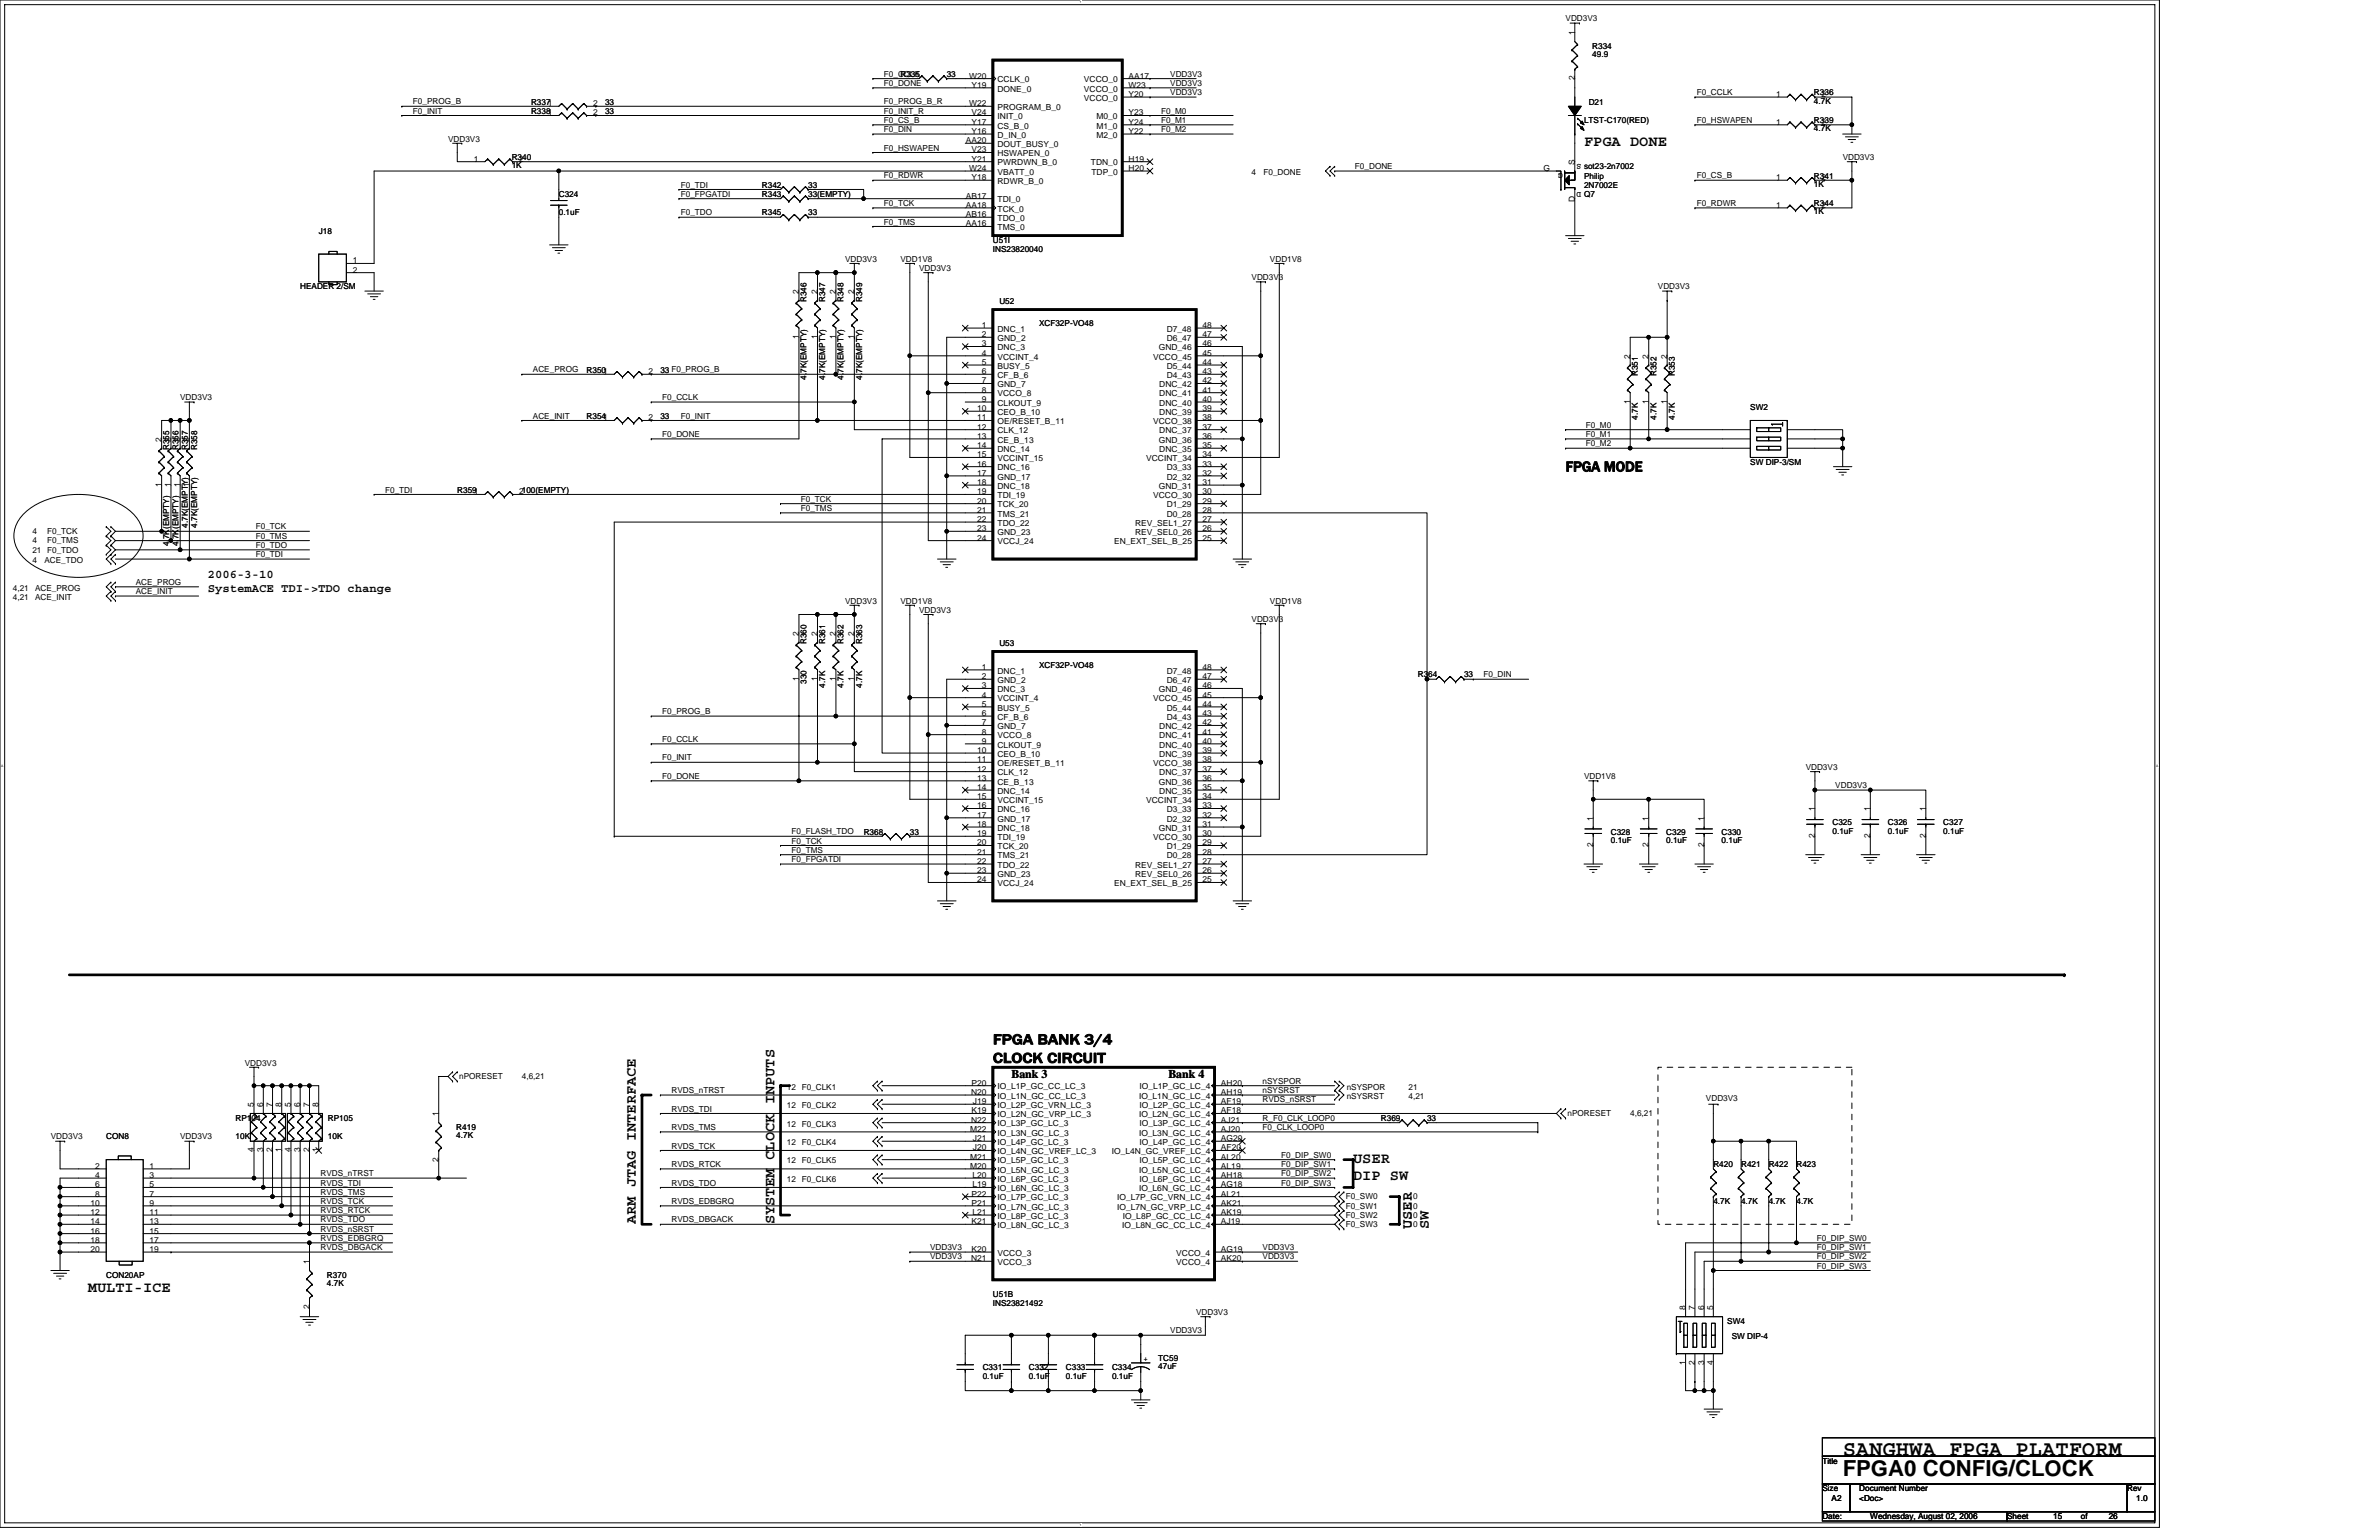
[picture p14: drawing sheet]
<svg xmlns="http://www.w3.org/2000/svg" width="432mm" height="279mm" viewBox="0 0 432 279" stroke-linecap="round" stroke-linejoin="round" font-family="sans-serif">
<defs><g id="words">
<g font-size="4">
<text x="334.5" y="264.1">SANGHWA FPGA PLATFORM</text>
<text x="334.5" y="267.8">FPGA0 CONFIG/CLOCK</text>
</g>
<g font-size="2.7">
<text x="287.5" y="26.6">FPGA DONE</text>
<text x="284.2" y="85.5">FPGA MODE</text>
<text x="180.2" y="189.5">FPGA BANK 3/4</text>
<text x="180.2" y="192.8">CLOCK CIRCUIT</text>
<text x="245.6" y="211">USER</text>
<text x="245.6" y="214">DIP SW</text>
<text x="115.4" y="222.1" transform="rotate(-90 115.4 222.1)">ARM JTAG INTERFACE</text>
<text x="140.6" y="222.1" transform="rotate(-90 140.6 222.1)">SYSTEM CLOCK INPUTS</text>
<text x="256.2" y="223" transform="rotate(-90 256.2 223)">USER</text>
<text x="259.4" y="223" transform="rotate(-90 259.4 223)">SW</text>
<text x="15.9" y="234.4">MULTI-ICE</text>
</g>
<g font-size="2.2">
<text x="37.7" y="104.9">2006-3-10</text>
<text x="37.7" y="107.4">SystemACE TDI-&gt;TDO change</text>
<text x="183.6" y="195.6">Bank 3</text>
<text x="212.1" y="195.6">Bank 4</text>
</g>
<g font-size="1.5">
<text x="284.2" y="3.9">VDD3V3</text>
<text x="285.8" y="6.4" transform="rotate(-90 285.8 6.4)">1</text>
<text x="289" y="8.9">R334</text>
<text x="289" y="10.4">49.9</text>
<text x="160.4" y="15.6">F0_DONE</text>
<text x="160.4" y="13.9">F0_CCLK</text>
<text x="163.4" y="13.9">R335</text>
<text x="171.8" y="13.9">33</text>
<text x="175.9" y="14.2">W20</text>
<text x="176.3" y="15.9">Y19</text>
<text x="181.1" y="14.9">CCLK_0</text>
<text x="181.1" y="16.6">DONE_0</text>
<text x="196.7" y="14.9">VCCO_0</text>
<text x="196.7" y="16.6">VCCO_0</text>
<text x="204.9" y="14.2">AA17</text>
<text x="204.9" y="15.9">W23</text>
<text x="204.9" y="17.6">Y20</text>
<text x="212.4" y="13.9">VDD3V3</text>
<text x="212.4" y="15.6">VDD3V3</text>
<text x="212.4" y="17.3">VDD3V3</text>
<text x="285.8" y="14.6" transform="rotate(-90 285.8 14.6)">2</text>
<text x="308" y="17.3">F0_CCLK</text>
<text x="322.4" y="17.6">1</text>
<text x="329.2" y="17.3">R336</text>
<text x="330.6" y="17.6">2</text>
<text x="75" y="18.9">F0_PROG_B</text>
<text x="75" y="20.6">F0_INIT</text>
<text x="96.4" y="20.6">R3381</text>
<text x="96.4" y="19">R3371</text>
<text x="107.6" y="20.9">2</text>
<text x="107.6" y="19.3">2</text>
<text x="109.8" y="20.6">33</text>
<text x="109.8" y="19">33</text>
<text x="160.4" y="22.3">F0_CS_B</text>
<text x="160.4" y="18.9">F0_PROG_B_R</text>
<text x="160.4" y="20.6">F0_INIT_R</text>
<text x="160.4" y="24">F0_DIN</text>
<text x="175.9" y="19.3">W22</text>
<text x="176.3" y="20.9">V24</text>
<text x="176.3" y="22.6">Y17</text>
<text x="181.1" y="20">PROGRAM_B_0</text>
<text x="181.1" y="21.6">INIT_0</text>
<text x="181.1" y="23.3">CS_B_0</text>
<text x="196.7" y="18.3">VCCO_0</text>
<text x="199" y="21.6">M0_0</text>
<text x="199" y="23.3">M1_0</text>
<text x="204.9" y="20.9">Y23</text>
<text x="204.9" y="22.6">Y24</text>
<text x="210.7" y="20.6">F0_M0</text>
<text x="210.7" y="22.3">F0_M1</text>
<text x="210.7" y="24">F0_M2</text>
<text x="287.5" y="22.3">LTST-C170(RED)</text>
<text x="288.4" y="19">D21</text>
<text x="308" y="22.3">F0_HSWAPEN</text>
<text x="322.4" y="22.6">1</text>
<text x="329.2" y="18.8">4.7K</text>
<text x="329.2" y="22.3">R339</text>
<text x="329.2" y="23.8">4.7K</text>
<text x="330.6" y="22.6">2</text>
<text x="81.3" y="25.7">VDD3V3</text>
<text x="86" y="29.3">1</text>
<text x="92.9" y="29">R340</text>
<text x="94.2" y="29.3">2</text>
<text x="160.4" y="27.3">F0_HSWAPEN</text>
<text x="175.3" y="26">AA20</text>
<text x="176.3" y="27.6">V23</text>
<text x="176.3" y="24.3">Y16</text>
<text x="176.3" y="29.3">Y21</text>
<text x="181.1" y="28.3">HSWAPEN_0</text>
<text x="181.1" y="25">D_IN_0</text>
<text x="181.1" y="26.7">DOUT_BUSY_0</text>
<text x="199" y="25">M2_0</text>
<text x="204.9" y="24.3">Y22</text>
<text x="204.9" y="29.3">H19</text>
<text x="285.8" y="29.9" transform="rotate(-90 285.8 29.9)">S</text>
<text x="287" y="29.8" transform="rotate(180 287 29.8)">S</text>
<text x="334.5" y="29">VDD3V3</text>
<text x="92.9" y="30.5">1K</text>
<text x="101.4" y="35.7">C324</text>
<text x="123.6" y="35.7">F0_FPGATDI</text>
<text x="123.6" y="34">F0_TDI</text>
<text x="138.3" y="35.7">R343</text>
<text x="138.3" y="34.1">R342</text>
<text x="146.7" y="35.7">33(EMPTY)</text>
<text x="146.7" y="34.1">33</text>
<text x="160.4" y="32.4">F0_RDWR</text>
<text x="175.9" y="31">W24</text>
<text x="176.3" y="32.7">Y18</text>
<text x="181.1" y="33.4">RDWR_B_0</text>
<text x="181.1" y="31.7">VBATT_0</text>
<text x="181.1" y="30">PWRDWN_B_0</text>
<text x="198" y="30">TDN_0</text>
<text x="198.1" y="31.7">TDP_0</text>
<text x="204.9" y="31">H20</text>
<text x="227.2" y="31.7">4</text>
<text x="229.3" y="31.7">F0_DONE</text>
<text x="245.9" y="30.7">F0_DONE</text>
<text x="280.1" y="31">G</text>
<text x="283.7" y="31.5" transform="rotate(180 283.7 31.5)">G</text>
<text x="287" y="34.8" transform="rotate(180 287 34.8)">D</text>
<text x="287.5" y="35.7">Q7</text>
<text x="287.5" y="34.1">2N7002E</text>
<text x="287.5" y="30.7">sot23-2n7002</text>
<text x="287.5" y="32.4">Philip</text>
<text x="308" y="32.4">F0_CS_B</text>
<text x="322.4" y="32.7">1</text>
<text x="329.2" y="32.4">R341</text>
<text x="329.2" y="33.9">1K</text>
<text x="330.6" y="32.7">2</text>
<text x="101.4" y="39.1">0.1uF</text>
<text x="123.6" y="39.1">F0_TDO</text>
<text x="138.3" y="39.1">R345</text>
<text x="146.7" y="39.1">33</text>
<text x="160.4" y="40.7">F0_TMS</text>
<text x="160.4" y="37.4">F0_TCK</text>
<text x="175.3" y="41.1">AA16</text>
<text x="175.3" y="39.4">AB16</text>
<text x="175.3" y="37.7">AA18</text>
<text x="175.3" y="36">AB17</text>
<text x="181.1" y="41.8">TMS_0</text>
<text x="181.1" y="40.1">TDO_0</text>
<text x="181.1" y="38.4">TCK_0</text>
<text x="181.1" y="36.7">TDI_0</text>
<text x="285.8" y="36.6" transform="rotate(-90 285.8 36.6)">D</text>
<text x="308" y="37.4">F0_RDWR</text>
<text x="322.4" y="37.7">1</text>
<text x="329.2" y="37.4">R344</text>
<text x="329.2" y="38.9">1K</text>
<text x="330.6" y="37.7">2</text>
<text x="57.8" y="42.4">J18</text>
<text x="64" y="47.8">1</text>
<text x="153.4" y="47.5">VDD3V3</text>
<text x="163.4" y="47.5">VDD1V8</text>
<text x="180.2" y="44.1">U51I</text>
<text x="180.2" y="45.8">INS23820040</text>
<text x="230.5" y="47.5">VDD1V8</text>
<text x="54.5" y="52.5">HEADER 2/SM</text>
<text x="64" y="49.4">2</text>
<text x="145" y="53.3" transform="rotate(-90 145 53.3)">2</text>
<text x="148.4" y="53.3" transform="rotate(-90 148.4 53.3)">2</text>
<text x="151.7" y="53.3" transform="rotate(-90 151.7 53.3)">2</text>
<text x="155" y="53.3" transform="rotate(-90 155 53.3)">2</text>
<text x="166.8" y="49.1">VDD3V3</text>
<text x="227.2" y="50.8">VDD3V3</text>
<text x="300.9" y="52.5">VDD3V3</text>
<text x="146.4" y="54.8" transform="rotate(-90 146.4 54.8)">R346</text>
<text x="149.8" y="54.8" transform="rotate(-90 149.8 54.8)">R347</text>
<text x="153.1" y="54.8" transform="rotate(-90 153.1 54.8)">R348</text>
<text x="156.5" y="54.8" transform="rotate(-90 156.5 54.8)">R349</text>
<text x="178.2" y="59.5">1</text>
<text x="181.4" y="55.2">U52</text>
<text x="188.6" y="59.2">XCF32P-VO48</text>
<text x="218.3" y="59.5">48</text>
<text x="145" y="61.5" transform="rotate(-90 145 61.5)">1</text>
<text x="148.4" y="61.5" transform="rotate(-90 148.4 61.5)">1</text>
<text x="151.7" y="61.5" transform="rotate(-90 151.7 61.5)">1</text>
<text x="155" y="61.5" transform="rotate(-90 155 61.5)">1</text>
<text x="178.2" y="61.2">2</text>
<text x="178.2" y="62.8">3</text>
<text x="178.2" y="64.5">4</text>
<text x="181.1" y="60.2">DNC_1</text>
<text x="181.1" y="61.9">GND_2</text>
<text x="181.1" y="63.5">DNC_3</text>
<text x="181.1" y="65.2">VCCINT_4</text>
<text x="209.3" y="65.2">VCCO_45</text>
<text x="210.3" y="63.5">GND_46</text>
<text x="211.8" y="60.2">D7_48</text>
<text x="211.8" y="61.9">D6_47</text>
<text x="218.3" y="64.5">45</text>
<text x="218.3" y="62.8">46</text>
<text x="218.3" y="61.2">47</text>
<text x="295.9" y="65.1" transform="rotate(-90 295.9 65.1)">2</text>
<text x="299.2" y="65.1" transform="rotate(-90 299.2 65.1)">2</text>
<text x="302.6" y="65.1" transform="rotate(-90 302.6 65.1)">2</text>
<text x="96.7" y="67.6">ACE_PROG</text>
<text x="106.5" y="67.6">R3501</text>
<text x="117.7" y="67.9">2</text>
<text x="119.9" y="67.6">33 F0_PROG_B</text>
<text x="146.4" y="68.9" transform="rotate(-90 146.4 68.9)">4.7K(EMPTY)</text>
<text x="149.8" y="68.9" transform="rotate(-90 149.8 68.9)">4.7K(EMPTY)</text>
<text x="153.1" y="68.9" transform="rotate(-90 153.1 68.9)">4.7K(EMPTY)</text>
<text x="156.5" y="68.9" transform="rotate(-90 156.5 68.9)">4.7K(EMPTY)</text>
<text x="178.2" y="66.2">5</text>
<text x="178.2" y="67.9">6</text>
<text x="178.2" y="69.6">7</text>
<text x="178.2" y="71.2">8</text>
<text x="181.1" y="66.9">BUSY_5</text>
<text x="181.1" y="68.6">CF_B_6</text>
<text x="181.1" y="70.3">GND_7</text>
<text x="181.1" y="71.9">VCCO_8</text>
<text x="210.4" y="70.3">DNC_42</text>
<text x="210.4" y="71.9">DNC_41</text>
<text x="211.8" y="66.9">D5_44</text>
<text x="211.8" y="68.6">D4_43</text>
<text x="218.3" y="69.6">42</text>
<text x="218.3" y="71.2">41</text>
<text x="218.3" y="66.2">44</text>
<text x="218.3" y="67.9">43</text>
<text x="297.3" y="68.2" transform="rotate(-90 297.3 68.2)">R351</text>
<text x="300.7" y="68.2" transform="rotate(-90 300.7 68.2)">R352</text>
<text x="304" y="68.2" transform="rotate(-90 304 68.2)">R353</text>
<text x="32.7" y="72.6">VDD3V3</text>
<text x="96.7" y="75.9">ACE_INIT</text>
<text x="106.5" y="76">R3541</text>
<text x="117.7" y="76.3">2</text>
<text x="119.9" y="76">33</text>
<text x="120.2" y="72.6">F0_CCLK</text>
<text x="123.6" y="75.9">F0_INIT</text>
<text x="177.4" y="74.6">10</text>
<text x="177.4" y="76.3">11</text>
<text x="177.4" y="77.9">12</text>
<text x="178.2" y="72.9">9</text>
<text x="181.1" y="73.6">CLKOUT_9</text>
<text x="181.1" y="75.3">CEO_B_10</text>
<text x="181.1" y="77">OE/RESET_B_11</text>
<text x="209.3" y="77">VCCO_38</text>
<text x="210.4" y="73.6">DNC_40</text>
<text x="210.4" y="75.3">DNC_39</text>
<text x="218.3" y="76.3">38</text>
<text x="218.3" y="72.9">40</text>
<text x="218.3" y="74.6">39</text>
<text x="218.3" y="77.9">37</text>
<text x="287.8" y="77.6">F0_M0</text>
<text x="295.9" y="73.3" transform="rotate(-90 295.9 73.3)">1</text>
<text x="297.3" y="76.1" transform="rotate(-90 297.3 76.1)">4.7K</text>
<text x="299.2" y="73.3" transform="rotate(-90 299.2 73.3)">1</text>
<text x="300.7" y="76.1" transform="rotate(-90 300.7 76.1)">4.7K</text>
<text x="302.6" y="73.3" transform="rotate(-90 302.6 73.3)">1</text>
<text x="304" y="76.1" transform="rotate(-90 304 76.1)">4.7K</text>
<text x="317.7" y="74.3">SW2</text>
<text x="29.3" y="80.2" transform="rotate(-90 29.3 80.2)">2</text>
<text x="30.7" y="81.6" transform="rotate(-90 30.7 81.6)">R355</text>
<text x="31" y="80.2" transform="rotate(-90 31 80.2)">2</text>
<text x="32.4" y="81.6" transform="rotate(-90 32.4 81.6)">R356</text>
<text x="32.7" y="80.2" transform="rotate(-90 32.7 80.2)">2</text>
<text x="34.1" y="81.6" transform="rotate(-90 34.1 81.6)">R357</text>
<text x="34.4" y="80.2" transform="rotate(-90 34.4 80.2)">2</text>
<text x="35.8" y="81.6" transform="rotate(-90 35.8 81.6)">R358</text>
<text x="120.2" y="79.3">F0_DONE</text>
<text x="177.4" y="79.6">13</text>
<text x="177.4" y="81.3">14</text>
<text x="177.4" y="83">15</text>
<text x="181.1" y="78.6">CLK_12</text>
<text x="181.1" y="80.3">CE_B_13</text>
<text x="181.1" y="82">DNC_14</text>
<text x="181.1" y="83.7">VCCINT_15</text>
<text x="208" y="83.7">VCCINT_34</text>
<text x="210.3" y="80.3">GND_36</text>
<text x="210.4" y="78.6">DNC_37</text>
<text x="210.4" y="82">DNC_35</text>
<text x="218.3" y="83">34</text>
<text x="218.3" y="79.6">36</text>
<text x="218.3" y="81.3">35</text>
<text x="287.8" y="79.3">F0_M1</text>
<text x="287.8" y="81">F0_M2</text>
<text x="29.3" y="88.3" transform="rotate(-90 29.3 88.3)">1</text>
<text x="31" y="88.3" transform="rotate(-90 31 88.3)">1</text>
<text x="32.7" y="88.3" transform="rotate(-90 32.7 88.3)">1</text>
<text x="34.4" y="88.3" transform="rotate(-90 34.4 88.3)">1</text>
<text x="69.9" y="89.4">F0_TDI</text>
<text x="83" y="89.4">R3591</text>
<text x="94.2" y="89.7">2100(EMPTY)</text>
<text x="177.4" y="84.6">16</text>
<text x="177.4" y="86.3">17</text>
<text x="177.4" y="88">18</text>
<text x="177.4" y="89.7">19</text>
<text x="181.1" y="85.3">DNC_16</text>
<text x="181.1" y="87">GND_17</text>
<text x="181.1" y="88.7">DNC_18</text>
<text x="210.3" y="88.7">GND_31</text>
<text x="211.8" y="85.3">D3_33</text>
<text x="211.8" y="87">D2_32</text>
<text x="218.3" y="89.7">30</text>
<text x="218.3" y="88">31</text>
<text x="218.3" y="84.6">33</text>
<text x="218.3" y="86.3">32</text>
<text x="317.7" y="84.3">SW DIP-3/SM</text>
<text x="34.1" y="95.7" transform="rotate(-90 34.1 95.7)">4.7K(EMPTY)</text>
<text x="35.8" y="95.7" transform="rotate(-90 35.8 95.7)">4.7K(EMPTY)</text>
<text x="145.4" y="91">F0_TCK</text>
<text x="145.4" y="92.7">F0_TMS</text>
<text x="177.4" y="91.4">20</text>
<text x="177.4" y="93">21</text>
<text x="177.4" y="94.7">22</text>
<text x="181.1" y="90.4">TDI_19</text>
<text x="181.1" y="92.1">TCK_20</text>
<text x="181.1" y="93.7">TMS_21</text>
<text x="181.1" y="95.4">TDO_22</text>
<text x="206" y="95.4">REV_SEL1_27</text>
<text x="209.3" y="90.4">VCCO_30</text>
<text x="211.8" y="92.1">D1_29</text>
<text x="211.8" y="93.7">D0_28</text>
<text x="218.3" y="94.7">27</text>
<text x="218.3" y="91.4">29</text>
<text x="218.3" y="93">28</text>
<text x="5.9" y="98.6">4</text>
<text x="5.9" y="100.3">21 F0_TDO</text>
<text x="5.9" y="96.9">4</text>
<text x="8.6" y="98.6">F0_TMS</text>
<text x="8.6" y="96.9">F0_TCK</text>
<text x="30.7" y="99.1" transform="rotate(-90 30.7 99.1)">4.7K(EMPTY)</text>
<text x="32.4" y="99.1" transform="rotate(-90 32.4 99.1)">4.7K(EMPTY)</text>
<text x="46.4" y="97.7">F0_TMS</text>
<text x="46.4" y="99.4">F0_TDO</text>
<text x="46.4" y="101.1">F0_TDI</text>
<text x="46.4" y="96.1">F0_TCK</text>
<text x="177.4" y="96.4">23</text>
<text x="177.4" y="98.1">24</text>
<text x="181.1" y="97.1">GND_23</text>
<text x="181.1" y="98.8">VCCJ_24</text>
<text x="202.2" y="98.8">EN_EXT_SEL_B_25</text>
<text x="206" y="97.1">REV_SEL0_26</text>
<text x="218.3" y="98.1">25</text>
<text x="218.3" y="96.4">26</text>
<text x="2.3" y="107.1">4,21</text>
<text x="5.9" y="102.1">4</text>
<text x="6.4" y="107.1">ACE_PROG</text>
<text x="8.1" y="102.1">ACE_TDO</text>
<text x="24.7" y="106.1">ACE_PROG</text>
<text x="24.7" y="107.8">ACE_INIT</text>
<text x="2.3" y="108.8">4,21</text>
<text x="6.4" y="108.8">ACE_INIT</text>
<text x="153.4" y="109.5">VDD3V3</text>
<text x="163.4" y="109.5">VDD1V8</text>
<text x="166.8" y="111.2">VDD3V3</text>
<text x="227.2" y="112.8">VDD3V3</text>
<text x="230.5" y="109.5">VDD1V8</text>
<text x="145" y="115.4" transform="rotate(-90 145 115.4)">2</text>
<text x="146.4" y="116.9" transform="rotate(-90 146.4 116.9)">R360</text>
<text x="148.4" y="115.4" transform="rotate(-90 148.4 115.4)">2</text>
<text x="149.8" y="116.9" transform="rotate(-90 149.8 116.9)">R361</text>
<text x="151.7" y="115.4" transform="rotate(-90 151.7 115.4)">2</text>
<text x="153.1" y="116.9" transform="rotate(-90 153.1 116.9)">R362</text>
<text x="155" y="115.4" transform="rotate(-90 155 115.4)">2</text>
<text x="156.5" y="116.9" transform="rotate(-90 156.5 116.9)">R363</text>
<text x="181.4" y="117.2">U53</text>
<text x="145" y="123.5" transform="rotate(-90 145 123.5)">1</text>
<text x="146.4" y="124.1" transform="rotate(-90 146.4 124.1)">330</text>
<text x="148.4" y="123.5" transform="rotate(-90 148.4 123.5)">1</text>
<text x="149.8" y="124.7" transform="rotate(-90 149.8 124.7)">4.7K</text>
<text x="151.7" y="123.5" transform="rotate(-90 151.7 123.5)">1</text>
<text x="153.1" y="124.7" transform="rotate(-90 153.1 124.7)">4.7K</text>
<text x="155" y="123.5" transform="rotate(-90 155 123.5)">1</text>
<text x="156.5" y="124.7" transform="rotate(-90 156.5 124.7)">4.7K</text>
<text x="178.2" y="121.5">1</text>
<text x="178.2" y="123.2">2</text>
<text x="178.2" y="124.9">3</text>
<text x="181.1" y="122.2">DNC_1</text>
<text x="181.1" y="123.9">GND_2</text>
<text x="181.1" y="125.6">DNC_3</text>
<text x="188.6" y="121.2">XCF32P-VO48</text>
<text x="210.3" y="125.6">GND_46</text>
<text x="211.8" y="122.2">D7_48</text>
<text x="211.8" y="123.9">D6_47</text>
<text x="218.3" y="124.9">46</text>
<text x="218.3" y="121.5">48</text>
<text x="218.3" y="123.2">47</text>
<text x="257.3" y="122.9">R364</text>
<text x="265.7" y="122.9">33</text>
<text x="269.2" y="122.9">F0_DIN</text>
<text x="120.2" y="129.6">F0_PROG_B</text>
<text x="178.2" y="126.6">4</text>
<text x="178.2" y="128.2">5</text>
<text x="178.2" y="129.9">6</text>
<text x="178.2" y="131.6">7</text>
<text x="181.1" y="127.3">VCCINT_4</text>
<text x="181.1" y="128.9">BUSY_5</text>
<text x="181.1" y="130.6">CF_B_6</text>
<text x="209.3" y="127.3">VCCO_45</text>
<text x="211.8" y="128.9">D5_44</text>
<text x="211.8" y="130.6">D4_43</text>
<text x="218.3" y="126.6">45</text>
<text x="218.3" y="131.6">42</text>
<text x="218.3" y="128.2">44</text>
<text x="218.3" y="129.9">43</text>
<text x="120.2" y="134.6">F0_CCLK</text>
<text x="120.2" y="138">F0_INIT</text>
<text x="177.4" y="136.6">10</text>
<text x="178.2" y="133.3">8</text>
<text x="178.2" y="134.9">9</text>
<text x="181.1" y="132.3">GND_7</text>
<text x="181.1" y="134">VCCO_8</text>
<text x="181.1" y="135.6">CLKOUT_9</text>
<text x="181.1" y="137.3">CEO_B_10</text>
<text x="210.4" y="132.3">DNC_42</text>
<text x="210.4" y="134">DNC_41</text>
<text x="210.4" y="135.6">DNC_40</text>
<text x="210.4" y="137.3">DNC_39</text>
<text x="218.3" y="133.3">41</text>
<text x="218.3" y="134.9">40</text>
<text x="218.3" y="136.6">39</text>
<text x="120.2" y="141.3">F0_DONE</text>
<text x="177.4" y="138.3">11</text>
<text x="177.4" y="140">12</text>
<text x="177.4" y="141.6">13</text>
<text x="177.4" y="143.3">14</text>
<text x="181.1" y="139">OE/RESET_B_11</text>
<text x="181.1" y="140.7">CLK_12</text>
<text x="181.1" y="142.3">CE_B_13</text>
<text x="209.3" y="139">VCCO_38</text>
<text x="210.3" y="142.3">GND_36</text>
<text x="210.4" y="140.7">DNC_37</text>
<text x="218.3" y="138.3">38</text>
<text x="218.3" y="140">37</text>
<text x="218.3" y="141.6">36</text>
<text x="218.3" y="143.3">35</text>
<text x="287.5" y="141.4">VDD1V8</text>
<text x="327.7" y="139.7">VDD3V3</text>
<text x="333.1" y="143">VDD3V3</text>
<text x="177.4" y="145">15</text>
<text x="177.4" y="146.7">16</text>
<text x="177.4" y="148.4">17</text>
<text x="181.1" y="144">DNC_14</text>
<text x="181.1" y="145.7">VCCINT_15</text>
<text x="181.1" y="147.4">DNC_16</text>
<text x="181.1" y="149.1">GND_17</text>
<text x="208" y="145.7">VCCINT_34</text>
<text x="210.4" y="144">DNC_35</text>
<text x="211.8" y="147.4">D3_33</text>
<text x="211.8" y="149.1">D2_32</text>
<text x="218.3" y="145">34</text>
<text x="218.3" y="146.7">33</text>
<text x="218.3" y="148.4">32</text>
<text x="289.2" y="148.9" transform="rotate(-90 289.2 148.9)">1</text>
<text x="299.2" y="148.9" transform="rotate(-90 299.2 148.9)">1</text>
<text x="309.3" y="148.9" transform="rotate(-90 309.3 148.9)">1</text>
<text x="329.4" y="147.2" transform="rotate(-90 329.4 147.2)">1</text>
<text x="332.6" y="149.7">C325</text>
<text x="339.4" y="147.2" transform="rotate(-90 339.4 147.2)">1</text>
<text x="342.7" y="149.7">C326</text>
<text x="349.5" y="147.2" transform="rotate(-90 349.5 147.2)">1</text>
<text x="352.7" y="149.7">C327</text>
<text x="143.7" y="154.7">F0_TMS</text>
<text x="143.7" y="153.1">F0_TCK</text>
<text x="143.7" y="151.4">F0_FLASH_TDO</text>
<text x="156.8" y="151.4">R368</text>
<text x="165.1" y="151.4">33</text>
<text x="177.4" y="150">18</text>
<text x="177.4" y="151.7">19</text>
<text x="177.4" y="153.4">20</text>
<text x="177.4" y="155">21</text>
<text x="181.1" y="150.7">DNC_18</text>
<text x="181.1" y="152.4">TDI_19</text>
<text x="181.1" y="154.1">TCK_20</text>
<text x="181.1" y="155.7">TMS_21</text>
<text x="209.3" y="152.4">VCCO_30</text>
<text x="210.3" y="150.7">GND_31</text>
<text x="211.8" y="154.1">D1_29</text>
<text x="211.8" y="155.7">D0_28</text>
<text x="218.3" y="151.7">30</text>
<text x="218.3" y="150">31</text>
<text x="218.3" y="153.4">29</text>
<text x="218.3" y="155">28</text>
<text x="289.2" y="153.7" transform="rotate(-90 289.2 153.7)">2</text>
<text x="292.4" y="151.4">C328</text>
<text x="292.4" y="152.9">0.1uF</text>
<text x="299.2" y="153.7" transform="rotate(-90 299.2 153.7)">2</text>
<text x="302.4" y="151.4">C329</text>
<text x="302.4" y="152.9">0.1uF</text>
<text x="309.3" y="153.7" transform="rotate(-90 309.3 153.7)">2</text>
<text x="312.5" y="151.4">C330</text>
<text x="312.5" y="152.9">0.1uF</text>
<text x="329.4" y="152.1" transform="rotate(-90 329.4 152.1)">2</text>
<text x="332.6" y="151.2">0.1uF</text>
<text x="339.4" y="152.1" transform="rotate(-90 339.4 152.1)">2</text>
<text x="342.7" y="151.2">0.1uF</text>
<text x="349.5" y="152.1" transform="rotate(-90 349.5 152.1)">2</text>
<text x="352.7" y="151.2">0.1uF</text>
<text x="143.7" y="156.4">F0_FPGATDI</text>
<text x="177.4" y="156.7">22</text>
<text x="177.4" y="158.4">23</text>
<text x="177.4" y="160.1">24</text>
<text x="181.1" y="157.4">TDO_22</text>
<text x="181.1" y="159.1">GND_23</text>
<text x="181.1" y="160.8">VCCJ_24</text>
<text x="202.2" y="160.8">EN_EXT_SEL_B_25</text>
<text x="206" y="157.4">REV_SEL1_27</text>
<text x="206" y="159.1">REV_SEL0_26</text>
<text x="218.3" y="160.1">25</text>
<text x="218.3" y="156.7">27</text>
<text x="218.3" y="158.4">26</text>
<text x="44.4" y="193.3">VDD3V3</text>
<text x="83.3" y="195.8">nPORESET</text>
<text x="94.7" y="195.8">4,6,21</text>
<text x="142.8" y="197.7">12 F0_CLK1</text>
<text x="176.3" y="197">P20</text>
<text x="181.1" y="197.7">IO_L1P_GC_CC_LC_3</text>
<text x="206.8" y="197.7">IO_L1P_GC_LC_4</text>
<text x="221.6" y="197">AH20</text>
<text x="229.2" y="196.6">nSYSPOR</text>
<text x="244.4" y="197.7">nSYSPOR</text>
<text x="255.7" y="197.7">21</text>
<text x="42.8" y="203.4">RP104</text>
<text x="46.1" y="200.9" transform="rotate(-90 46.1 200.9)">5</text>
<text x="47.8" y="200.9" transform="rotate(-90 47.8 200.9)">6</text>
<text x="49.4" y="200.9" transform="rotate(-90 49.4 200.9)">7</text>
<text x="51.1" y="200.9" transform="rotate(-90 51.1 200.9)">8</text>
<text x="52.8" y="200.9" transform="rotate(-90 52.8 200.9)">5</text>
<text x="54.5" y="200.9" transform="rotate(-90 54.5 200.9)">6</text>
<text x="56.2" y="200.9" transform="rotate(-90 56.2 200.9)">7</text>
<text x="57.8" y="200.9" transform="rotate(-90 57.8 200.9)">8</text>
<text x="59.5" y="203.4">RP105</text>
<text x="79.6" y="202.5" transform="rotate(-90 79.6 202.5)">1</text>
<text x="121.9" y="198.3">RVDS_nTRST</text>
<text x="121.9" y="201.7">RVDS_TDI</text>
<text x="142.8" y="201">12 F0_CLK2</text>
<text x="176.3" y="198.6">N20</text>
<text x="176.3" y="203.7">N22</text>
<text x="176.3" y="202">K19</text>
<text x="176.6" y="200.3">J19</text>
<text x="181.1" y="199.3">IO_L1N_GC_CC_LC_3</text>
<text x="181.1" y="201">IO_L2P_GC_VRN_LC_3</text>
<text x="181.1" y="202.7">IO_L2N_GC_VRP_LC_3</text>
<text x="206.7" y="199.3">IO_L1N_GC_LC_4</text>
<text x="206.7" y="202.7">IO_L2N_GC_LC_4</text>
<text x="206.8" y="201">IO_L2P_GC_LC_4</text>
<text x="221.6" y="200.3">AF19</text>
<text x="221.6" y="203.7">AJ21</text>
<text x="221.6" y="198.6">AH19</text>
<text x="221.6" y="202">AF18</text>
<text x="229.2" y="198.3">nSYSRST</text>
<text x="229.2" y="203.3">R_F0_CLK_LOOP0</text>
<text x="229.2" y="200">RVDS_nSRST</text>
<text x="244.4" y="199.3">nSYSRST</text>
<text x="250.6" y="203.4">R369</text>
<text x="255.7" y="199.3">4,21</text>
<text x="259" y="203.4">33</text>
<text x="284.5" y="202.5">nPORESET</text>
<text x="295.9" y="202.5">4,6,21</text>
<text x="309.6" y="199.7">VDD3V3</text>
<text x="9.2" y="206.7">VDD3V3</text>
<text x="19.3" y="206.7">CON8</text>
<text x="32.7" y="206.7">VDD3V3</text>
<text x="42.8" y="206.7">10K</text>
<text x="46.1" y="209.1" transform="rotate(-90 46.1 209.1)">4</text>
<text x="47.8" y="209.1" transform="rotate(-90 47.8 209.1)">3</text>
<text x="49.4" y="209.1" transform="rotate(-90 49.4 209.1)">2</text>
<text x="51.1" y="209.1" transform="rotate(-90 51.1 209.1)">1</text>
<text x="52.8" y="209.1" transform="rotate(-90 52.8 209.1)">4</text>
<text x="54.5" y="209.1" transform="rotate(-90 54.5 209.1)">3</text>
<text x="56.2" y="209.1" transform="rotate(-90 56.2 209.1)">2</text>
<text x="57.8" y="209.1" transform="rotate(-90 57.8 209.1)">1</text>
<text x="59.5" y="206.7">10K</text>
<text x="82.8" y="205">R419</text>
<text x="82.8" y="206.5">4.7K</text>
<text x="121.9" y="205">RVDS_TMS</text>
<text x="121.9" y="208.4">RVDS_TCK</text>
<text x="142.8" y="207.7">12 F0_CLK4</text>
<text x="142.8" y="204.4">12 F0_CLK3</text>
<text x="176.1" y="205.3">M22</text>
<text x="176.6" y="207">J21</text>
<text x="176.6" y="208.7">J20</text>
<text x="181.1" y="204.4">IO_L3P_GC_LC_3</text>
<text x="181.1" y="206">IO_L3N_GC_LC_3</text>
<text x="181.1" y="207.7">IO_L4P_GC_LC_3</text>
<text x="181.1" y="209.4">IO_L4N_GC_VREF_LC_3</text>
<text x="201.8" y="209.4">IO_L4N_GC_VREF_LC_4</text>
<text x="206.7" y="206">IO_L3N_GC_LC_4</text>
<text x="206.8" y="204.4">IO_L3P_GC_LC_4</text>
<text x="206.8" y="207.7">IO_L4P_GC_LC_4</text>
<text x="221.6" y="207">AG20</text>
<text x="221.6" y="205.3">AJ20</text>
<text x="221.6" y="208.7">AF20</text>
<text x="229.2" y="205">F0_CLK_LOOP0</text>
<text x="17.3" y="212">2</text>
<text x="17.3" y="213.7">4</text>
<text x="17.3" y="215.4">6</text>
<text x="27.2" y="212">1</text>
<text x="27.2" y="213.7">3</text>
<text x="27.2" y="215.4">5</text>
<text x="58.2" y="215.1">RVDS_TDI</text>
<text x="58.2" y="213.4">RVDS_nTRST</text>
<text x="79.6" y="210.7" transform="rotate(-90 79.6 210.7)">2</text>
<text x="121.9" y="215.1">RVDS_TDO</text>
<text x="121.9" y="211.7">RVDS_RTCK</text>
<text x="142.8" y="214.4">12 F0_CLK6</text>
<text x="142.8" y="211.1">12 F0_CLK5</text>
<text x="176.1" y="210.4">M21</text>
<text x="176.1" y="212">M20</text>
<text x="176.5" y="213.7">L20</text>
<text x="176.5" y="215.4">L19</text>
<text x="181.1" y="211.1">IO_L5P_GC_LC_3</text>
<text x="181.1" y="212.7">IO_L5N_GC_LC_3</text>
<text x="181.1" y="214.4">IO_L6P_GC_LC_3</text>
<text x="206.7" y="212.7">IO_L5N_GC_LC_4</text>
<text x="206.8" y="211.1">IO_L5P_GC_LC_4</text>
<text x="206.8" y="214.4">IO_L6P_GC_LC_4</text>
<text x="221.6" y="210.4">AL20</text>
<text x="221.6" y="213.7">AH18</text>
<text x="221.6" y="212">AL19</text>
<text x="221.6" y="215.4">AG18</text>
<text x="232.5" y="210.1">F0_DIP_SW0</text>
<text x="232.5" y="211.7">F0_DIP_SW1</text>
<text x="232.5" y="213.4">F0_DIP_SW2</text>
<text x="232.5" y="215.1">F0_DIP_SW3</text>
<text x="311" y="211.8">R420</text>
<text x="316" y="211.8">R421</text>
<text x="321" y="211.8">R422</text>
<text x="326.1" y="211.8">R423</text>
<text x="16.4" y="218.8">10</text>
<text x="16.4" y="220.4">12</text>
<text x="17.3" y="217.1">8</text>
<text x="27.2" y="217.1">7</text>
<text x="27.2" y="218.8">9</text>
<text x="27.2" y="220.4">11</text>
<text x="58.2" y="216.8">RVDS_TMS</text>
<text x="58.2" y="221.8">RVDS_TDO</text>
<text x="58.2" y="218.4">RVDS_TCK</text>
<text x="58.2" y="220.1">RVDS_RTCK</text>
<text x="121.9" y="221.8">RVDS_DBGACK</text>
<text x="121.9" y="218.4">RVDS_EDBGRQ</text>
<text x="176.3" y="217.1">P22</text>
<text x="176.3" y="218.8">P21</text>
<text x="176.5" y="220.4">L21</text>
<text x="181.1" y="216.1">IO_L6N_GC_LC_3</text>
<text x="181.1" y="217.8">IO_L7P_GC_LC_3</text>
<text x="181.1" y="219.5">IO_L7N_GC_LC_3</text>
<text x="181.1" y="221.1">IO_L8P_GC_LC_3</text>
<text x="202.8" y="217.8">IO_L7P_GC_VRN_LC_4</text>
<text x="202.8" y="219.5">IO_L7N_GC_VRP_LC_4</text>
<text x="203.8" y="221.1">IO_L8P_GC_CC_LC_4</text>
<text x="206.7" y="216.1">IO_L6N_GC_LC_4</text>
<text x="221.6" y="217.1">AL21</text>
<text x="221.6" y="218.8">AK21</text>
<text x="221.6" y="220.4">AK19</text>
<text x="244.3" y="217.6">F0_SW0</text>
<text x="244.3" y="219.3">F0_SW1</text>
<text x="244.3" y="221">F0_SW2</text>
<text x="255.7" y="217.6">10</text>
<text x="255.7" y="219.3">10</text>
<text x="255.7" y="221">10</text>
<text x="311" y="218.5">4.7K</text>
<text x="316" y="218.5">4.7K</text>
<text x="321" y="218.5">4.7K</text>
<text x="326.1" y="218.5">4.7K</text>
<text x="16.4" y="222.1">14</text>
<text x="16.4" y="223.8">16</text>
<text x="16.4" y="225.5">18</text>
<text x="16.4" y="227.1">20</text>
<text x="27.2" y="222.1">13</text>
<text x="27.2" y="223.8">15</text>
<text x="27.2" y="225.5">17</text>
<text x="27.2" y="227.1">19</text>
<text x="58.2" y="226.8">RVDS_DBGACK</text>
<text x="58.2" y="223.5">RVDS_nSRST</text>
<text x="58.2" y="225.1">RVDS_EDBGRQ</text>
<text x="168.8" y="226.8">VDD3V3</text>
<text x="176.3" y="222.1">K21</text>
<text x="176.3" y="227.1">K20</text>
<text x="181.1" y="222.8">IO_L8N_GC_LC_3</text>
<text x="181.1" y="227.8">VCCO_3</text>
<text x="203.7" y="222.8">IO_L8N_GC_CC_LC_4</text>
<text x="213.5" y="227.8">VCCO_4</text>
<text x="221.6" y="227.1">AG19</text>
<text x="221.6" y="222.1">AJ19</text>
<text x="229.2" y="226.8">VDD3V3</text>
<text x="244.3" y="222.7">F0_SW3</text>
<text x="255.7" y="222.7">10</text>
<text x="329.8" y="225.1">F0_DIP_SW0</text>
<text x="329.8" y="226.8">F0_DIP_SW1</text>
<text x="19.3" y="231.9">CON20AP</text>
<text x="56.2" y="229.3" transform="rotate(-90 56.2 229.3)">1</text>
<text x="59.4" y="231.9">R370</text>
<text x="59.4" y="233.4">4.7K</text>
<text x="168.8" y="228.5">VDD3V3</text>
<text x="176.3" y="228.8">N21</text>
<text x="181.1" y="229.5">VCCO_3</text>
<text x="213.5" y="229.5">VCCO_4</text>
<text x="221.6" y="228.8">AK20</text>
<text x="229.2" y="228.5">VDD3V3</text>
<text x="329.8" y="228.5">F0_DIP_SW2</text>
<text x="329.8" y="230.2">F0_DIP_SW3</text>
<text x="56.2" y="237.6" transform="rotate(-90 56.2 237.6)">2</text>
<text x="180.2" y="236.9">INS23821492</text>
<text x="180.2" y="235.2">U51B</text>
<text x="217.1" y="238.6">VDD3V3</text>
<text x="305.9" y="237.7" transform="rotate(-90 305.9 237.7)">8</text>
<text x="307.6" y="237.7" transform="rotate(-90 307.6 237.7)">7</text>
<text x="309.3" y="237.7" transform="rotate(-90 309.3 237.7)">6</text>
<text x="311" y="237.7" transform="rotate(-90 311 237.7)">5</text>
<text x="212.4" y="241.9">VDD3V3</text>
<text x="313.5" y="240.2">SW4</text>
<text x="314.3" y="242.9">SW DIP-4</text>
<text x="178.4" y="248.6">C331</text>
<text x="178.4" y="250.1">0.1uF</text>
<text x="186.8" y="248.6">C332</text>
<text x="186.8" y="250.1">0.1uF</text>
<text x="193.5" y="248.6">C333</text>
<text x="193.5" y="250.1">0.1uF</text>
<text x="201.8" y="248.6">C334</text>
<text x="201.8" y="250.1">0.1uF</text>
<text x="207.5" y="247">+</text>
<text x="210.2" y="247">TC59</text>
<text x="210.2" y="248.5">47uF</text>
<text x="305.9" y="247.6" transform="rotate(-90 305.9 247.6)">1</text>
<text x="307.6" y="247.6" transform="rotate(-90 307.6 247.6)">2</text>
<text x="309.3" y="247.6" transform="rotate(-90 309.3 247.6)">3</text>
<text x="311" y="247.6" transform="rotate(-90 311 247.6)">4</text>
<text x="330.8" y="265.6">Title</text>
<text x="330.8" y="270.6">Size</text>
<text x="330.8" y="275.6">Date:</text>
<text x="332.4" y="272.3">A2</text>
<text x="337.5" y="270.6">Document Number</text>
<text x="337.5" y="272.3">&lt;Doc&gt;</text>
<text x="339.5" y="275.6">Wednesday, August 02, 2006</text>
<text x="364.3" y="275.6">Sheet</text>
<text x="372.7" y="275.6">15</text>
<text x="377.7" y="275.6">of</text>
<text x="382.7" y="275.6">26</text>
<text x="386.1" y="270.6">Rev</text>
<text x="387.8" y="272.3">1.0</text>
</g>
<g font-size=".6">
<text x="196" y=".6">1</text>
<text x=".2" y="139.1">A</text>
<text x="391.3" y="139.1">A</text>
<text x="196" y="276.9">1</text>
</g>
</g></defs>
<path d="M0 0h391.9v277.1h-391.9zM.8 .8h390.3v275.5h-390.3z" fill="none" stroke="#000" stroke-width=".18"/>
<g fill="#fff">
<path d="M196 .1h.3v.7h-.3z"/>
<path d="M196 276.4h.3v.7h-.3z"/>
<path d="M.2 138.6h.4v.6h-.4z"/>
<path d="M391.3 138.6h.4v.6h-.4z"/>
</g>
<g fill="none" stroke="#000" stroke-width=".18">
<path d="M72.9 19.3h.1M101.9 18.8h.1M101.9 18.8l-.5 .5h-28.5M101.9 18.8l1 1M102.9 19.8h.1M103.9 18.8h.1M103.9 18.8l-1 1M103.9 18.8l1 1M104.9 19.8h.1M106 18.8h.1M106 18.8l-1.1 1M106 18.8l.5 .5"/>
<path d="M106.5 19.3h.1M106.5 19.3h73.7M108.1 19.3h.1M158.4 15.9h.1M158.4 14.3h.1M158.4 15.9h21.8M167.3 13.8h.1M167.3 13.8l-.5 .5h-8.4M167.3 13.8l1 1M168.3 14.8h.1M169.3 13.8h.1M169.3 13.8l-1 1"/>
<path d="M169.3 13.8l1 1M170.3 14.8h.1M171.3 13.8h.1M171.3 13.8l-1 1M171.3 13.8l.5 .5M171.8 14.3h8.4M171.8 14.3h.1M180.2 13.8l.5 .5-.5 .5M203.7 15.9h13.4M203.7 14.3h13.4M203.7 17.6h13.4M208.7 14.3h.1"/>
<path d="M208.7 15.9h.1M208.7 17.6h.1M285 4.2h1.7M285.3 9.1h.1M285.3 11.1h.1M285.3 9.1l1 1M285.3 11.1l1 1M285.8 12.6v6.7M285.8 4.2v3.4l.5 .5M285.8 12.6h.1M286.3 8.1h.1M286.3 10.1h.1"/>
<path d="M286.3 12.1h.1M286.3 8.1l-1 1M286.3 10.1l-1 1M286.3 12.1l-.5 .5M286.7 4.2h.1M307.6 17.6h.1M324.9 17.1h.1M324.9 17.1l-.5 .5h-16.8M324.9 17.1l1 1M325.9 18.1h.1M326.9 17.1h.1M326.9 17.1l-1 1"/>
<path d="M326.9 17.1l1 1M327.9 18.1h.1M328.9 17.1h.1M328.9 17.1l-1 1M328.9 17.1l.5 .5M329.4 17.6h6.7v5M329.4 17.6h.1M72.9 21h.1M82.1 26h1.7M83 26v3.3h5l.5-.4M83.8 26h.1M88.5 28.9h.1"/>
<path d="M88.5 28.9l1 .9M89.5 29.8h.1M90.5 28.9h.1M90.5 28.9l-1 .9M90.5 28.9l1 .9M91.5 29.8h.1M92.5 28.9h.1M92.5 28.9l-1 .9M92.5 28.9l.5 .4M93 29.3h87.2M93 29.3h.1M99.9 37.2h3"/>
<path d="M99.9 36.4h3M101.4 31h.1M101.4 37.2v7.2M101.4 31v5.4M101.4 37.2h.1M101.9 20.5h.1M101.9 20.5l-.5 .5h-28.5M101.9 20.5l1 1M102.9 21.5h.1M103.9 20.5h.1M103.9 20.5l-1 1M103.9 20.5l1 1"/>
<path d="M104.9 21.5h.1M106 20.5h.1M106 20.5l-1.1 1M106 20.5l.5 .5M106.5 21h.1M106.5 21h73.7M108.1 21h.1M123.2 39.4h.1M123.2 36h.1M123.2 34.4h.1M142.2 38.9h.1M142.2 35.5h.1"/>
<path d="M142.2 33.9h.1M142.2 38.9l-.5 .5h-18.5M142.2 35.5l-.5 .5h-18.5M142.2 33.9l-.5 .5h-18.5M142.2 38.9l1 1M142.2 35.5l1 1.1M142.2 33.9l1 1M143.2 39.9h.1M143.2 36.6h.1M143.2 34.9h.1M144.2 38.9h.1M144.2 35.5h.1"/>
<path d="M144.2 33.9h.1M144.2 35.5l-1 1.1M144.2 38.9l-1 1M144.2 38.9l1 1M144.2 35.5l1 1.1M144.2 33.9l-1 1M144.2 33.9l1 1M145.2 39.9h.1M145.2 36.6h.1M145.2 34.9h.1M146.2 38.9h.1M146.2 35.5h.1"/>
<path d="M146.2 33.9h.1M146.2 35.5l-1 1.1M146.2 38.9l-1 1M146.2 38.9l.5 .5M146.2 35.5l.5 .5M146.2 33.9l-1 1M146.2 33.9l.5 .5M146.7 39.4h33.5M146.7 34.4h10.1v1.6M146.7 36h10.1M146.7 39.4h.1M146.7 36h.1"/>
<path d="M146.7 34.4h.1M156.8 36h23.4M156.8 36h.1M158.4 37.7h.1M158.4 22.6h.1M158.4 27.7h.1M158.4 24.3h.1M158.4 32.7h.1M158.4 37.7h21.8M158.4 22.6h21.8M158.4 24.3h21.8M158.4 27.7h21.8"/>
<path d="M158.4 32.7h21.8M175.2 26h5M180.2 31h-112.3v16.8h-5M180.2 37.2l.5 .5-.5 .5M203.7 21h20.1M203.7 22.6h20.1M203.7 24.3h20.1M203.7 31h5M203.7 29.3h5M208.2 28.8l1.1 1.1M208.2 30.5l1.1 1.1M208.7 21h.1"/>
<path d="M208.7 22.6h.1M208.7 24.3h.1M209.2 28.8l-1 1.1M209.2 30.5l-1 1.1M241.4 30.2h.1M241.4 31.9h.1M241.4 30.2l-.8 .8 .8 .9M242.3 31h.1M242.3 30.2h.1M242.3 31.9h.1M242.3 31h41v3.4M242.3 30.2l-.9 .8 .9 .9"/>
<path d="M283.3 34.4h.1M284 31v3.4M284 34h1.8v.4M284 31.3h1.8M284.2 34h1.6v.4M284.2 31.3h1.5M284.7 21h2.3M285.8 34.4v8.4M285.8 21v10M285.8 31v1.7h-.6M285.8 31v1.7h-1M285.8 24.3h.1"/>
<path d="M286.3 21.5h.1M286.3 22.5h.1M286.3 21.5l1 1M286.3 22.5l1 1M307.6 22.6h.1M307.6 32.7h.1M307.6 37.7h.1M324.9 32.2h.1M324.9 37.2h.1M324.9 22.1h.1M324.9 37.2l-.5 .5h-16.8M324.9 22.1l-.5 .5h-16.8"/>
<path d="M324.9 32.2l-.5 .5h-16.8M324.9 32.2l1 1M324.9 37.2l1 1M324.9 22.1l1 1M325.9 33.2h.1M325.9 38.2h.1M325.9 23.1h.1M326.9 32.2h.1M326.9 37.2h.1M326.9 22.1h.1M326.9 37.2l-1 1M326.9 32.2l-1 1"/>
<path d="M326.9 32.2l1 1M326.9 37.2l1 1M326.9 22.1l-1 1M326.9 22.1l1 1M327.9 33.2h.1M327.9 38.2h.1M327.9 23.1h.1M328.9 32.2h.1M328.9 37.2h.1M328.9 22.1h.1M328.9 32.2l-1 1M328.9 32.2l.5 .5"/>
<path d="M328.9 37.2l-1 1M328.9 37.2l.5 .5M328.9 22.1l-1 1M328.9 22.1l.5 .5M329.4 32.7h.1M329.4 37.7h.1M329.4 22.6h.1M329.4 22.6h6.7M329.4 32.7h6.7M331.1 32.7h.1M331.1 22.6h.1M334.5 24.3h3.3"/>
<path d="M335 24.8h2.3M335.3 29.3h1.7M335.4 25.3h1.4M336 25.8h.3M336.1 29.3v8.4h-6.7M336.1 22.6v1.7M337 29.3h.1M57.8 46.1h5.1v5h-5.1zM59.7 46.1v-.5h1.5v.5M59.7 51.1v.5h1.5v-.5M62.9 49.5h5v3.3M66.2 52.8h3.4"/>
<path d="M66.7 53.3h2.4M67.2 53.8h1.4M67.7 54.3h.4M99.8 44.4h3.3M100.3 44.9h2.3M100.8 45.4h1.3M101.3 45.9h.3M144.5 59l.5 .5v20.1h-26.8M144.5 59h.1M144.5 57h.1M144.5 55h.1M144.5 57l1 1"/>
<path d="M144.5 55l1 1M145 54.5h.1M145 54.5l-.5 .5M145.5 58h.1M145.5 56h.1M145.5 58l-1 1M145.5 56l-1 1M147.9 59l.5 .5v16.8M147.9 59h.1M147.9 57h.1M147.9 55h.1M147.9 57l1 1"/>
<path d="M147.9 55l1 1M148.4 49.5h-3.4v5M148.4 49.5h.1M148.4 49.5v5M148.4 54.5h.1M148.4 49.5h6.7M148.4 54.5l-.5 .5M148.9 58h.1M148.9 56h.1M148.9 58l-1 1M148.9 56l-1 1M151.2 59l.5 .5v8.4"/>
<path d="M151.2 59h.1M151.2 57h.1M151.2 55h.1M151.2 57l1 1M151.2 55l1 1M151.7 49.5h.1M151.7 54.5h.1M151.7 49.5v5M151.7 54.5l-.5 .5M152.2 58h.1M152.2 56h.1M152.2 58l-1 1"/>
<path d="M152.2 56l-1 1M154.2 47.8h1.7M154.6 59h.1M154.6 57h.1M154.6 55h.1M154.6 59l.5 .5v13.4M154.6 57l1 1M154.6 55l1 1M155.1 49.5h.1M155.1 47.8v1.7M155.1 54.5h.1M155.1 49.5v5"/>
<path d="M155.1 54.5l-.5 .5M155.6 58h.1M155.6 56h.1M155.6 58l-1 1M155.6 56l-1 1M155.9 47.8h.1M158.4 41.1h.1M158.4 41.1h21.8M164.3 47.8h1.7M165.1 47.8v16.8h15.1M166 47.8h.1M167.6 49.5h1.7"/>
<path d="M168.5 49.5v21.7M169.3 49.5h.1M174.7 59l1 1M175.2 59.5h5M175.7 59l-1 1M217.1 59.5h5M221.6 59l1.1 1M222.6 59l-1 1M228 51.1h1.7M228.8 51.1v13.5M229.7 51.1h.1M231.4 47.8h1.6"/>
<path d="M232.2 47.8v35.2h-15.1M233 47.8h.1M284.2 42.8h3.3M284.7 43.3h2.3M285.2 43.8h1.3M285.7 44.3h.3M301.8 52.8h1.6M302.6 54.5h.1M302.6 52.8v1.7M302.6 54.5v6.7M303.4 52.8h.1M31 76.3h-1.7v5"/>
<path d="M31 76.3h.1M31 76.3h1.7M31 76.3v5M32.7 76.3h.1M32.7 76.3h1.7M32.7 76.3v5M33.5 72.9h1.7M34.4 76.3h.1M34.4 72.9v3.4M34.4 76.3v5M35.2 72.9h.1M94.7 67.9h.1"/>
<path d="M94.7 76.3h.1M112 67.4h.1M112 75.8h.1M112 67.4l-.5 .5h-16.8M112 75.8l-.5 .5h-16.8M112 67.4l1 1M112 75.8l1 1M113 68.4h.1M113 76.8h.1M114 67.4h.1M114 75.8h.1M114 67.4l-1 1"/>
<path d="M114 67.4l1 1M114 75.8l-1 1M114 75.8l1 1M115 68.4h.1M115 76.8h.1M116 67.4h.1M116 75.8h.1M116 67.4l-1 1M116 67.4l.5 .5M116 75.8l-1 1M116 75.8l.5 .5M116.5 67.9h.1"/>
<path d="M116.5 76.3h.1M116.5 67.9h63.7M116.5 76.3h63.7M118.2 72.9h.1M118.2 67.9h.1M118.2 76.3h.1M118.2 79.6h.1M118.2 72.9h36.9M148.4 76.3h.1M151.7 67.9h.1M155.1 72.9v5.1h25.1M155.1 61.2h.1"/>
<path d="M165.1 64.6h.1M165.1 64.6v18.4h15.1M168.5 71.2h11.7M168.5 71.2h.1M168.5 71.2v26.9h11.7M171.8 69.6h8.4M171.8 69.6h.1M171.8 69.6v31.8M174.7 62.4l1 1M174.7 65.7l1 1.1M174.7 74.1l1 1M175.2 72.9h5"/>
<path d="M175.2 62.9h5M175.2 66.2h5M175.2 74.6h5M175.7 62.4l-1 1M175.7 65.7l-1 1.1M175.7 74.1l-1 1M180.2 79.6h-20.1v57h20.1M180.2 61.2h-8.4v8.4M217.1 76.3h11.7M217.1 64.6h11.7M217.1 62.9h8.4v16.7M217.1 79.6h8.4"/>
<path d="M217.1 67.9h5M217.1 72.9h5M217.1 78h5M217.1 61.2h5M217.1 66.2h5M217.1 69.6h5M217.1 71.2h5M217.1 74.6h5M221.6 60.7l1.1 1M221.6 65.7l1.1 1.1M221.6 67.4l1.1 1M221.6 69.1l1.1 1"/>
<path d="M221.6 70.7l1.1 1.1M221.6 72.4l1.1 1.1M221.6 74.1l1.1 1M221.6 77.4l1.1 1.1M222.6 60.7l-1 1M222.6 65.7l-1 1.1M222.6 67.4l-1 1M222.6 69.1l-1 1M222.6 70.7l-1 1.1M222.6 72.4l-1 1.1M222.6 74.1l-1 1M222.6 77.4l-1 1.1"/>
<path d="M225.5 79.6h.1M225.5 79.6v21.8M228.8 64.6h.1M228.8 64.6v25.1h-11.7M228.8 76.3h.1M284.2 78h.1M284.2 79.6h.1M284.2 79.6h15.1M284.2 78h18.4M295.4 70.8l.5 .4v10.1M295.4 70.8h.1M295.4 68.7h.1"/>
<path d="M295.4 66.7h.1M295.4 68.7l1 1M295.4 66.7l1 1M295.9 66.2h.1M295.9 66.2l-.5 .5M296.4 69.7h.1M296.4 67.7h.1M296.4 69.7l-1 1.1M296.4 67.7l-1 1M298.7 70.8l.6 .4v8.4M298.7 70.8h.1M298.7 68.7h.1"/>
<path d="M298.7 66.7h.1M298.7 68.7l1 1M298.7 66.7l1 1M299.3 61.2h-3.4v5M299.3 61.2h.1M299.3 61.2h3.3M299.3 79.6h18.4M299.3 66.2h.1M299.3 61.2v5M299.3 66.2l-.6 .5M299.7 69.7h.1M299.7 67.7h.1"/>
<path d="M299.7 69.7l-1 1.1M299.7 67.7l-1 1M302.1 70.8l.5 .4v6.8M302.1 70.8h.1M302.1 68.7h.1M302.1 66.7h.1M302.1 68.7l1 1M302.1 66.7l1 1M302.6 61.2v5M302.6 78h15.1M302.6 66.2h.1M302.6 66.2l-.5 .5"/>
<path d="M303.1 69.7h.1M303.1 67.7h.1M303.1 69.7l-1 1.1M303.1 67.7l-1 1M317.7 76.3h6.7v6.7h-6.7zM318.9 77.6h4.3v.7h-4.3zM318.9 79.3h4.3v.7h-4.3zM321 77.6v.7M321 79.3v.7M323.6 77h-2.1l.2 .1M323.6 76.6v.7M324.4 78h10.1v1.6"/>
<path d="M324.4 79.6h10.1v1.7M324.4 76.3h.1M334.5 79.6h.1M4.6 92.9a15.7 15.7 0 0 1 13.9-2.7 9.9 9.9 0 0 1 7.1 5.2 5.8 5.8 0 0 1-2.6 6.8 16.4 16.4 0 0 1-17.5 0 5.7 5.7 0 0 1-2.2-7.7zM19.3 98.9h.1M19.3 97.2h.1M19.3 95.6h.1M19.3 97.2l.8 .9-.8 .8M19.3 98.9l.8 .9-.8 .8M19.3 95.6l.8 .8-.8 .8M20.1 97.2h.1M20.1 98.9h.1"/>
<path d="M20.1 95.6h.1M20.1 97.2l.9 .9M20.1 98.9l.9 .9M20.1 95.6l.9 .8M21 96.4h8.3M21 99.8h11.7M21 98.1h10M21 98.1l-.9 .8M21 99.8l-1.7 1.6 .8 .9M21 96.4l-.9 .8M28.9 85.8l.4 .5v10.1M28.9 85.8h.1"/>
<path d="M28.9 83.8h.1M28.9 81.8h.1M28.9 83.8l.9 1M28.9 81.8l.9 1M29.3 96.4h.1M29.3 81.3h.1M29.3 96.4h26.9M29.3 81.3l-.4 .5M29.8 84.8h.1M29.8 82.8h.1M29.8 84.8l-.9 1M29.8 82.8l-.9 1"/>
<path d="M30.5 85.8l.5 .5v11.8M30.5 85.8h.1M30.5 83.8h.1M30.5 81.8h.1M30.5 83.8l1 1M30.5 81.8l1 1M31 98.1h.1M31 81.3h.1M31 98.1h25.2M31 81.3l-.5 .5M31.5 84.8h.1M31.5 82.8h.1"/>
<path d="M31.5 84.8l-1 1M31.5 82.8l-1 1M32.2 85.8l.5 .5v13.5M32.2 85.8h.1M32.2 83.8h.1M32.2 81.8h.1M32.2 83.8l1 1M32.2 81.8l1 1M32.7 99.8h.1M32.7 81.3h.1M32.7 99.8h23.5M32.7 81.3l-.5 .5"/>
<path d="M33.2 84.8h.1M33.2 82.8h.1M33.2 84.8l-1 1M33.2 82.8l-1 1M33.9 85.8l.5 .5v15.1M33.9 85.8h.1M33.9 83.8h.1M33.9 81.8h.1M33.9 83.8l1 1M33.9 81.8l1 1M34.4 81.3h.1M34.4 81.3l-.5 .5"/>
<path d="M34.9 84.8h.1M34.9 82.8h.1M34.9 84.8l-1 1M34.9 82.8l-1 1M67.9 89.7h.1M88.5 89.2h.1M88.5 89.2l-.5 .5h-20.1M88.5 89.2l1 1M89.5 90.2h.1M90.5 89.2h.1M90.5 89.2l-1 1M90.5 89.2l1 1"/>
<path d="M91.5 90.2h.1M92.5 89.2h.1M92.5 89.2l-1 1M92.5 89.2l.5 .5M93 89.7h87.2M93 89.7h.1M141.7 91.4h.1M141.7 93h.1M141.7 91.4h38.5M141.7 93h38.5M171.8 86.3h.1M171.8 96.4h.1"/>
<path d="M171.8 86.3h8.4M171.8 96.4h8.4M174.7 80.8l1 1.1M174.7 84.2l1 1M174.7 87.5l1 1M175.2 81.3h5M175.2 84.7h5M175.2 88h5M175.7 80.8l-1 1.1M175.7 84.2l-1 1M175.7 87.5l-1 1M180.2 94.7h-68.7v57"/>
<path d="M217.1 88h8.4M217.1 93h41.9v30.2M217.1 91.4h5M217.1 81.3h5M217.1 98.1h5M217.1 96.4h5M217.1 84.7h5M217.1 86.3h5M217.1 94.7h5M221.6 80.8l1.1 1.1M221.6 84.2l1.1 1M221.6 85.8l1.1 1.1"/>
<path d="M221.6 90.9l1.1 1M221.6 94.2l1.1 1M221.6 95.9l1.1 1M221.6 97.6l1.1 1M222.6 80.8l-1 1.1M222.6 84.2l-1 1M222.6 85.8l-1 1.1M222.6 90.9l-1 1M222.6 94.2l-1 1M222.6 95.9l-1 1M222.6 97.6l-1 1M225.5 88h.1"/>
<path d="M284.2 81.3h.1M284.2 81.3h11.7M295.9 81.3h21.8M318.9 81h4.3v.6h-4.3zM321 81v.6M324.4 81.3h10.1M332.8 84.7h3.3M333.3 85.2h2.3M333.8 85.7h1.3M334.3 86.2h.3M334.5 81.3h.1M334.5 81.3v3.4"/>
<path d="M19.3 100.6h.1M20.1 100.6h.1M20.1 105.6h.1M20.1 107.3h.1M20.1 109h.1M20.1 102.3h.1M20.1 105.6l-.8 .9 .8 .8M20.1 107.3l-.8 .8 .8 .9M21 106.5h.1M21 108.1h.1M21 101.4h13.4M21 105.6h.1"/>
<path d="M21 107.3h.1M21 109h.1M21 100.6h.1M21 102.3h.1M21 106.5h15M21 108.1h15M21 105.6l-.9 .9 .9 .8M21 107.3l-.9 .8 .9 .9M21 100.6l-.9 .8 .9 .9M34.4 101.4h.1M34.4 101.4h21.8M144.5 119h.1"/>
<path d="M144.5 117h.1M144.5 119l1 1M144.5 117l1 1M145 116.5h.1M145 116.5l-.5 .5M145.5 118h.1M145.5 118l-1 1M147.9 119h.1M147.9 117h.1M147.9 119l1 1M147.9 117l1 1M148.4 111.5h.1"/>
<path d="M148.4 111.5h-3.4v5M148.4 111.5v5M148.4 116.5h.1M148.4 111.5h6.7M148.4 116.5l-.5 .5M148.9 118h.1M148.9 118l-1 1M151.2 119h.1M151.2 117h.1M151.2 119l1 1M151.2 117l1 1M151.7 111.5h.1"/>
<path d="M151.7 116.5h.1M151.7 111.5v5M151.7 116.5l-.5 .5M152.2 118h.1M152.2 118l-1 1M154.2 109.8h1.7M154.6 119h.1M154.6 117h.1M154.6 119l1 1M154.6 117l1 1M155.1 111.5h.1M155.1 109.8v1.7"/>
<path d="M155.1 116.5h.1M155.1 111.5v5M155.1 116.5l-.5 .5M155.6 118h.1M155.6 118l-1 1M155.9 109.8h.1M164.3 109.8h1.7M165.1 109.8v16.8M166 109.8h.1M167.6 111.5h1.7M168.5 111.5v21.8M169.3 111.5h.1"/>
<path d="M170.2 101.4h3.3M170.7 101.9h2.3M171.2 102.4h1.3M171.7 102.9h.3M223.8 101.4h3.4M224.3 101.9h2.4M224.8 102.4h1.3M225.3 102.9h.4M228 113.2h1.7M228.8 113.2v13.4M229.7 113.2h.1M231.4 109.8h1.6"/>
<path d="M232.2 109.8v35.2h-15.1M233 109.8h.1M118.2 135h.1M118.2 129.9h.1M118.2 138.3h.1M118.2 129.9h62M118.2 135h36.9M118.2 138.3h62M144.5 121.1l.5 .4v20.2M144.5 121.1h.1M145.5 120h.1M145.5 120l-1 1.1"/>
<path d="M147.9 121.1l.5 .4v16.8M147.9 121.1h.1M148.4 138.3h.1M148.9 120h.1M148.9 120l-1 1.1M151.2 121.1l.5 .4v8.4M151.2 121.1h.1M151.7 129.9h.1M152.2 120h.1M152.2 120l-1 1.1M154.6 121.1l.5 .4v13.5M154.6 121.1h.1"/>
<path d="M155.1 135v5h25.1M155.1 135h.1M155.6 120h.1M155.6 120l-1 1.1M165.1 126.6h15.1M165.1 126.6h.1M165.1 126.6v18.4h15.1M168.5 133.3h.1M168.5 133.3h11.7M168.5 133.3v26.8h11.7M171.8 131.6h8.4M171.8 131.6h.1"/>
<path d="M171.8 131.6v31.8M174.7 121l1 1.1M174.7 124.4l1 1M174.7 127.7l1 1.1M175.2 135h5M175.2 121.5h5M175.2 124.9h5M175.2 128.2h5M175.7 124.4l-1 1M175.7 127.7l-1 1.1M175.7 121l-1 1.1M180.2 123.2h-8.4v8.4"/>
<path d="M217.1 126.6h11.7M217.1 138.3h11.7M217.1 124.9h8.4v16.8M217.1 129.9h5M217.1 135h5M217.1 123.2h5M217.1 140h5M217.1 121.5h5M217.1 128.2h5M217.1 131.6h5M217.1 133.3h5M217.1 136.6h5"/>
<path d="M221.6 121l1.1 1.1M221.6 122.7l1.1 1.1M221.6 127.7l1.1 1.1M221.6 129.4l1.1 1.1M221.6 131.1l1.1 1M221.6 132.8l1.1 1M221.6 134.5l1.1 1M221.6 136.1l1.1 1.1M221.6 139.5l1.1 1M222.6 139.5l-1 1M222.6 121l-1 1.1M222.6 122.7l-1 1.1"/>
<path d="M222.6 127.7l-1 1.1M222.6 129.4l-1 1.1M222.6 131.1l-1 1M222.6 132.8l-1 1M222.6 134.5l-1 1M222.6 136.1l-1 1.1M228.8 126.6h.1M228.8 138.3h.1M228.8 126.6v25.1h-11.7M259 123.2v31.9h-41.9M259 123.2h.1M261.2 122.7h.1"/>
<path d="M261.2 122.7l-.5 .5h-1.7M261.2 122.7l1 1M262.2 123.7h.1M263.2 122.7h.1M263.2 122.7l-1 1M263.2 122.7l1 1M264.2 123.7h.1M265.2 122.7h.1M265.2 122.7l-1 1M265.2 122.7l.5 .5M265.7 123.2h.1M265.7 123.2h11.8"/>
<path d="M267.4 123.2h.1M328.6 140h1.7M329.4 140v3.3M330.3 140h.1M111.5 151.7h.1M118.2 141.7h.1M118.2 141.7h62M141.7 156.8h.1M141.7 155.1h.1M141.7 153.4h.1M141.7 156.8h38.5M141.7 155.1h38.5"/>
<path d="M141.7 153.4h38.5M145 141.7h.1M160.6 151.2h.1M160.6 151.2l-.5 .5h-48.6M160.6 151.2l1 1M161.6 152.2h.1M162.6 151.2h.1M162.6 151.2l-1 1M162.6 151.2l1 1M163.6 152.2h.1M164.6 151.2h.1M164.6 151.2l-1 1"/>
<path d="M164.6 151.2l.5 .5M165.1 151.7h15.1M165.1 151.7h.1M171.8 148.4h.1M171.8 158.4h8.4M171.8 148.4h8.4M171.8 158.4h.1M174.7 142.8l1 1.1M174.7 146.2l1 1M174.7 149.5l1 1.1M175.2 143.3h5M175.2 146.7h5"/>
<path d="M175.2 150.1h5M175.7 142.8l-1 1.1M175.7 146.2l-1 1M175.7 149.5l-1 1.1M217.1 150.1h8.4M217.1 141.7h8.4M217.1 156.8h5M217.1 153.4h5M217.1 143.3h5M217.1 146.7h5M217.1 148.4h5M217.1 158.4h5"/>
<path d="M221.6 142.8l1.1 1.1M221.6 146.2l1.1 1M221.6 147.9l1.1 1M221.6 152.9l1.1 1M221.6 156.3l1.1 1M221.6 157.9l1.1 1.1M221.6 159.6l1.1 1M222.6 142.8l-1 1.1M222.6 146.2l-1 1M222.6 147.9l-1 1M222.6 152.9l-1 1M222.6 156.3l-1 1"/>
<path d="M222.6 157.9l-1 1.1M222.6 159.6l-1 1M225.5 141.7h.1M225.5 150.1h.1M225.5 141.7v21.7M287.5 156.8h3.4M287.7 151.2h3M287.7 150.4h3M288 157.2h2.4M288.4 141.7h1.6M288.5 157.8h1.4M289 158.3h.3"/>
<path d="M289.2 145v5.4M289.2 145h10.1v5.4M289.2 145h.1M289.2 141.7v3.3M289.2 151.2v5.6M289.2 151.2h.1M290 141.7h.1M297.6 156.8h3.3M297.7 151.2h3.1M297.7 150.4h3.1M298.1 157.2h2.3M298.6 157.8h1.3"/>
<path d="M299.1 158.3h.3M299.3 145h10v5.4M299.3 145h.1M299.3 151.2v5.6M299.3 151.2h.1M307.6 156.8h3.4M307.8 151.2h3M307.8 150.4h3M308.1 157.2h2.4M308.6 157.8h1.4M309.1 158.3h.4M309.3 151.2v5.6"/>
<path d="M309.3 151.2h.1M327.7 155.1h3.4M327.9 149.5h3M327.9 148.7h3M328.3 155.6h2.3M328.8 156.1h1.3M329.2 156.6h.4M329.4 143.3v5.4M329.4 143.3h10.1v5.4M329.4 143.3h.1M329.4 149.5v5.6M329.4 149.5h.1"/>
<path d="M337.8 155.1h3.4M338 149.5h3M338 148.7h3M338.3 155.6h2.4M338.8 156.1h1.3M339.3 156.6h.3M339.5 143.3h10v5.4M339.5 143.3h.1M339.5 149.5v5.6M339.5 149.5h.1M347.9 155.1h3.3M348 149.5h3"/>
<path d="M348 148.7h3M348.4 155.6h2.3M348.9 156.1h1.3M349.4 156.6h.3M349.5 149.5v5.6M349.5 149.5h.1M170.2 163.4h3.3M170.7 164h2.3M171.2 164.5h1.3M171.7 165h.3M217.1 160.1h5M223.8 163.4h3.4"/>
<path d="M224.3 164h2.4M224.8 164.5h1.3M225.3 165h.4M45.3 193.6h1.6M46.1 193.6v3.4M46.1 197h.1M46.1 197v5M46.1 197h6.7M46.9 193.6h.1M47.8 197v5M47.8 197h.1M49.5 197h.1"/>
<path d="M49.5 197v5M51.1 197h.1M51.1 197v5M52.8 197h1.7M52.8 197v5M54.5 197h1.7M54.5 197h.1M54.5 197v5M56.2 197h.1M56.2 197h1.6v5M56.2 197v5M81.3 195.3h-1.7v8.4l.5 .5"/>
<path d="M81.3 195.3l.8 .9M82.1 194.5h.1M82.1 196.2h.1M82.1 194.5l-.8 .8M83 196.2h.1M83 194.5h.1M83 194.5l-.9 .8 .9 .9M119.9 198.7h.1M119.9 198.7h60.3M159.3 196.2h.1M159.3 197.8h.1M159.3 199.5h.1"/>
<path d="M159.3 196.2l-.9 .8 .9 .8M159.3 199.5l-.9 .8 .9 .9M160.1 197h20.1M160.1 196.2h.1M160.1 197.8h.1M160.1 199.5h.1M160.1 196.2l-.8 .8 .8 .8M160.1 199.5l-.8 .8 .8 .9M180.2 196.5l.5 .5-.5 .5M180.2 198.2l.5 .5-.5 .5M180.2 199.8l.5 .5-.5 .6M220.5 197h21.8"/>
<path d="M220.5 198.7h21.8M220.5 196.5l-.6 .5 .6 .5M220.5 198.2l-.6 .5 .6 .5M220.5 199.8l-.6 .5 .6 .6M225.5 197h.1M225.5 198.7h.1M242.3 196.2h.1M242.3 197.8h.1M242.3 199.5h.1M242.3 196.2l.8 .8-.8 .8M242.3 197.8l.8 .9-.8 .8M243.1 196.2h.1"/>
<path d="M243.1 197.8h.1M243.1 199.5h.1M243.1 196.2l.8 .8-.8 .8M243.1 197.8l.8 .9-.8 .8M10.1 207.1h1.6M10.9 218.8h.1M10.9 215.4h.1M10.9 218.8h8.4M10.9 207.1v5h8.4M10.9 217.1h8.4M10.9 217.1h.1M10.9 215.4h8.4"/>
<path d="M10.9 215.4v5.1M11.7 207.1h.1M19.3 210.4h6.7v18.4h-6.7zM19.3 213.7h-8.4v1.7M21.5 210.4v-.7h2.3v.7M26 215.4h21.8M26 213.7h20.1M26 218.8h25.1M26 217.1h23.5M33.5 207.1h1.7M34.4 207.1v5h-8.4M35.2 207.1h.1"/>
<path d="M45.4 202h6.4v5.1h-6.4zM45.6 203.5h.1M45.6 205.5h.1M45.6 203.5l1 1M45.6 205.5l1 1M46.1 213.7h.1M46.1 202h.1M46.1 213.7h38.6M46.1 202l.5 .5M46.6 206.5l-.5 .6v6.6M46.6 202.5h.1M46.6 204.5h.1"/>
<path d="M46.6 206.5h.1M46.6 202.5l-1 1M46.6 204.5l-1 1M47.3 203.5h.1M47.3 205.5h.1M47.3 203.5l1 1M47.3 205.5l1 1M47.8 215.4h.1M47.8 202h.1M47.8 215.4h23.4M47.8 202l.5 .5M48.3 206.5l-.5 .6v8.3"/>
<path d="M48.3 202.5h.1M48.3 204.5h.1M48.3 206.5h.1M48.3 202.5l-1 1M48.3 204.5l-1 1M49 203.5h.1M49 205.5h.1M49 203.5l1 1M49 205.5l1 1M49.5 217.1h.1M49.5 202h.1M49.5 217.1h21.7"/>
<path d="M49.5 202l.5 .5M50 206.5l-.5 .6v10M50 202.5h.1M50 204.5h.1M50 206.5h.1M50 202.5l-1 1M50 204.5l-1 1M50.6 203.5h.1M50.6 205.5h.1M50.6 203.5l1 1M50.6 205.5l1 1M51.1 218.8h.1"/>
<path d="M51.1 202h.1M51.1 218.8h20.1M51.1 202l.5 .5M51.6 206.5l-.5 .6v11.7M51.6 202.5h.1M51.6 204.5h.1M51.6 206.5h.1M51.6 202.5l-1 1M51.6 204.5l-1 1M52.2 202h6.3v5.1h-6.3zM52.3 203.5h.1M52.3 205.5h.1"/>
<path d="M52.3 203.5l1 1M52.3 205.5l1 1M52.8 202h.1M52.8 202l.5 .5M53.3 206.5l-.5 .6v13.4M53.3 202.5h.1M53.3 204.5h.1M53.3 206.5h.1M53.3 202.5l-1 1M53.3 204.5l-1 1M54 203.5h.1M54 205.5h.1"/>
<path d="M54 203.5l1 1M54 205.5l1 1M54.5 202h.1M54.5 202l.5 .5M55 206.5l-.5 .6v15M55 202.5h.1M55 204.5h.1M55 206.5h.1M55 202.5l-1 1M55 204.5l-1 1M55.7 203.5h.1M55.7 205.5h.1"/>
<path d="M55.7 203.5l1 1M55.7 205.5l1 1M56.2 202h.1M56.2 202l.5 .5M56.7 206.5l-.5 .6v16.7M56.7 202.5h.1M56.7 204.5h.1M56.7 206.5h.1M56.7 202.5l-1 1M56.7 204.5l-1 1M57.3 203.5h.1M57.3 205.5h.1"/>
<path d="M57.3 208.2l1.1 1.1M57.3 203.5l1.1 1M57.3 205.5l1.1 1M57.8 202h.1M57.8 202l.6 .5M58.4 202.5h.1M58.4 204.5h.1M58.4 206.5h.1M58.4 206.5l-.6 .6v1.6M58.4 202.5l-1.1 1M58.4 204.5l-1.1 1M58.4 208.2l-1.1 1.1"/>
<path d="M79.1 205.2h.1M79.1 207.2h.1M79.1 205.2l1 1M79.1 207.2l1 1M79.6 213.7h.1M79.6 208.7v5M79.6 208.7h.1M80.1 204.2h.1M80.1 206.2h.1M80.1 208.2h.1M80.1 204.2l-1 1M80.1 206.2l-1 1"/>
<path d="M80.1 208.2l-.5 .5M119.9 205.4h.1M119.9 215.4h.1M119.9 208.7h.1M119.9 212.1h.1M119.9 202h.1M119.9 218.8h.1M119.9 205.4h60.3M119.9 218.8h60.3M119.9 215.4h60.3M119.9 208.7h60.3M119.9 212.1h60.3"/>
<path d="M119.9 202h60.3M159.3 212.9h.1M159.3 214.6h.1M159.3 209.5h.1M159.3 211.2h.1M159.3 206.2h.1M159.3 207.9h.1M159.3 202.9h.1M159.3 204.5h.1M159.3 201.2h.1M159.3 212.9l-.9 .8 .9 .9M159.3 209.5l-.9 .9 .9 .8"/>
<path d="M159.3 206.2l-.9 .9 .9 .8M159.3 202.9l-.9 .8 .9 .8M160.1 213.7h20.1M160.1 210.4h20.1M160.1 207.1h20.1M160.1 203.7h20.1M160.1 200.3h20.1M160.1 212.9h.1M160.1 214.6h.1M160.1 209.5h.1M160.1 211.2h.1M160.1 206.2h.1"/>
<path d="M160.1 207.9h.1M160.1 202.9h.1M160.1 204.5h.1M160.1 201.2h.1M160.1 212.9l-.8 .8 .8 .9M160.1 209.5l-.8 .9 .8 .8M160.1 206.2l-.8 .9 .8 .8M160.1 202.9l-.8 .8 .8 .8M174.7 216.6l1 1M174.7 219.9l1 1.1M175.2 217.1h5M175.7 216.6l-1 1"/>
<path d="M175.7 219.9l-1 1.1M180.2 201.5l.5 .5-.5 .5M180.2 203.2l.5 .5-.5 .5M180.2 204.9l.5 .5-.5 .5M180.2 206.5l.5 .6-.5 .5M180.2 208.2l.5 .5-.5 .5M180.2 209.9l.5 .5-.5 .5M180.2 211.6l.5 .5-.5 .5M180.2 213.2l.5 .5-.5 .5M180.2 214.9l.5 .5-.5 .5M180.2 216.6l.5 .5-.5 .5M180.2 218.3l.5 .5-.5 .5"/>
<path d="M180.2 219.9l.5 .6-.5 .5M220.5 217.1h21.8M220.5 218.8h21.8M220.5 202h62M220.5 205.4h58.6M220.5 213.7h21.8M220.5 215.4h21.8M220.5 208.7h5M220.5 212.1h21.8M220.5 200.3h21.8M220.5 207.1h5M220.5 210.4h21.8"/>
<path d="M220.5 201.5l-.6 .5 .6 .5M220.5 203.2l-.6 .5 .6 .5M220.5 204.9l-.6 .5 .6 .5M220.5 206.5l-.6 .6 .6 .5M220.5 208.2l-.6 .5 .6 .5M220.5 209.9l-.6 .5 .6 .5M220.5 211.6l-.6 .5 .6 .5M220.5 213.2l-.6 .5 .6 .5M220.5 214.9l-.6 .5 .6 .5M220.5 216.6l-.6 .5 .6 .5M220.5 218.3l-.6 .5 .6 .5M220.5 219.9l-.6 .6 .6 .5"/>
<path d="M225 206.5l1 1.1M225 208.2l1 1.1M225.5 203.7h.1M225.5 200.3h.1M226 206.5l-1 1.1M226 208.2l-1 1.1M242.3 210.4h.1M242.3 212.1h.1M242.3 213.7h.1M242.3 215.4h.1M242.3 217.1l.8 .8M242.3 218.8l.8 .8"/>
<path d="M243.1 216.3h.1M243.1 217.9h.1M243.1 219.6h.1M243.1 216.3l-.8 .8M243.1 217.9l-.8 .9M243.1 219.6l-.8 .9M243.9 217.9h.1M243.9 216.3h.1M243.9 219.6h.1M243.9 216.3l-.8 .8 .8 .8M243.9 217.9l-.8 .9 .8 .8M243.9 219.6l-.8 .9 .8 .8"/>
<path d="M254.5 203.2h.1M254.5 203.2l-.5 .5h-33.5M254.5 203.2l1 1M255.5 204.2h.1M256.5 203.2h.1M256.5 203.2l-1 1M256.5 203.2l1 1M257.5 204.2h.1M258.5 203.2h.1M258.5 203.2l-1 1M258.5 203.2l.5 .5M259 203.7h20.1v1.7"/>
<path d="M259 203.7h.1M279.1 205.4h.1M282.5 202l.8 .9M283.3 201.2h.1M283.3 202.9h.1M283.3 201.2l-.8 .8M284.2 202.9h.1M284.2 201.2h.1M284.2 201.2l-.9 .8 .9 .9M310.1 200.3h1.7M310.5 213.6h.1M310.5 215.6h.1"/>
<path d="M310.5 213.6l1 1M310.5 215.6l1 1M311 207.1v5l.5 .5M311 217.1v13.4M311 200.3v6.8M311 217.1h.1M311 207.1h5M311.5 212.6h.1M311.5 214.6h.1M311.5 216.6h.1M311.5 212.6l-1 1M311.5 214.6l-1 1"/>
<path d="M311.5 216.6l-.5 .5M311.8 200.3h.1M315.5 213.6h.1M315.5 215.6h.1M315.5 213.6l1 1M315.5 215.6l1 1M316 217.1v11.7h-6.7v10.1M316 207.1h.1M316 217.1h.1M316.5 212.6h.1M316.5 214.6h.1M316.5 216.6h.1"/>
<path d="M316.5 212.6l-1 1M316.5 214.6l-1 1M316.5 216.6l-.5 .5M320.5 213.6h.1M320.5 215.6h.1M320.5 213.6l1 1M320.5 215.6l1 1M321 207.1h-5v5l.5 .5M321 217.1v10.1M321 207.1h.1M321 207.1h5.1v5l.5 .5M321 217.1h.1"/>
<path d="M321 207.1v5l.5 .5M321.5 212.6h.1M321.5 214.6h.1M321.5 216.6h.1M321.5 212.6l-1 1M321.5 214.6l-1 1M321.5 216.6l-.5 .5M325.6 213.6h.1M325.6 215.6h.1M325.6 213.6l1 1M325.6 215.6l1 1M326.1 217.1v8.4"/>
<path d="M326.1 217.1h.1M326.6 212.6h.1M326.6 214.6h.1M326.6 216.6h.1M326.6 212.6l-1 1M326.6 214.6l-1 1M326.6 216.6l-.5 .5M9.2 230.5h3.4M9.7 231h2.4M10.2 231.5h1.4M10.7 232h.4M10.9 222.1h.1"/>
<path d="M10.9 225.5h8.4M10.9 225.5h.1M10.9 223.8h8.4M10.9 227.2h.1M10.9 227.2h8.4M10.9 220.5v1.6h8.4M10.9 220.5h.1M10.9 220.5h8.4M10.9 223.8h.1M10.9 222.1v8.4M21.6 228.8v.7h2.4v-.7M26 222.1h28.5"/>
<path d="M26 223.8h30.2M26 225.5h30.2M26 220.5h26.8M26 227.2h45.2M31 227.2h.1M52.8 220.5h.1M52.8 220.5h18.4M54.5 222.1h.1M54.5 238.9h3.3M54.5 222.1h16.7M55 239.4h2.3M55.5 239.9h1.3"/>
<path d="M55.7 232h.1M55.7 234h.1M55.7 232l1 1M55.7 234l1 1M56.2 225.5v5l.5 .5M56.2 235.5v3.4M56.2 223.8h.1M56.2 225.5h.1M56.2 235.5h.1M56.2 223.8h15M56.2 225.5h15M56.7 231h.1"/>
<path d="M56.7 233h.1M56.7 235h.1M56.7 231l-1 1M56.7 233l-1 1M56.7 235l-.5 .5M119.9 222.1h.1M119.9 222.1h60.3M165.1 228.8h.1M165.1 227.2h.1M165.1 228.8h15.1M165.1 227.2h15.1M175.2 220.5h5"/>
<path d="M180.2 221.6l.5 .5-.5 .5M217.9 238.9h1.7M218.8 238.9v3.4h-28.5M219.6 238.9h.1M220.5 220.5h21.8M220.5 222.1h21.8M220.5 228.8h15M220.5 227.2h15M220.5 221.6l-.6 .5 .6 .5M225.5 228.8h.1M225.5 227.2h.1M242.3 220.5l.8 .8"/>
<path d="M242.3 222.1l.8 .9M243.1 221.3h.1M243.1 223h.1M243.1 221.3l-.8 .8M243.9 221.3h.1M243.9 223h.1M243.9 221.3l-.8 .8 .8 .9M304.3 238.9h8.4v6.7h-8.4zM304.6 239.7h.7M304.9 239.7v2l.2-.1M311 230.5v8.4M311 230.5h.1"/>
<path d="M311 230.5h28.5M316 228.8h.1M316 228.8h23.5M321 227.2h-13.4v11.7M321 227.2h.1M321 227.2h18.5M326.1 225.5h-20.2v13.4M326.1 225.5h.1M326.1 225.5h13.4M56 240.4h.3M173.7 248.5h3M173.7 247.6h3"/>
<path d="M175.2 248.5v3.8h8.4M175.2 248.5h.1M182.1 248.5h3M182.1 247.6h3M183.6 242.3h.1M183.6 242.3h-8.4v5.3M183.6 250.6h.1M183.6 242.3h6.7M183.6 252.3h6.7M183.6 242.3v5.3M183.6 248.5h.1M183.6 248.5v3.8"/>
<path d="M188.8 248.5h3M188.8 247.6h3M190.3 242.3h.1M190.3 242.3v5.3M190.3 248.5v3.8M190.3 252.3h.1M190.3 248.5h.1M190.3 252.3h16.8M197.1 248.5h3.1M197.1 247.6h3.1M198.7 242.3h.1M198.7 248.5v3.8"/>
<path d="M198.7 252.3h.1M198.7 242.3v5.3M198.7 248.5h.1M205.4 254h3.3M205.4 247.3h3.3M205.9 254.5h2.3M206.4 255h1.3M206.9 255.5h.3M207 247.9l1.1 .2 .6 .4M207 247.9l-1 .2-.6 .4M207.1 242.3h.1M207.1 242.3v5"/>
<path d="M207.1 252.3v1.7M207.1 247.9v4.4M304.3 245.6h.1M305.6 240.1h.7v4.3h-.7zM305.6 242.3h.7M305.9 245.6v6.7h1.7M307.3 240.1h.7v4.3h-.7zM307.3 242.3h.7M307.6 252.3h.1M307.6 250.6h.1M307.6 252.3h1.7M307.6 245.6v6.7"/>
<path d="M309 240.1h.6v4.3h-.6zM309 242.3h.6M309.3 245.6v6.7M309.3 255.7h3.4M309.8 256.2h2.3M310.3 256.7h1.4M310.6 240.1h.7v4.3h-.7zM310.6 242.3h.7M310.8 257.2h.3M311 252.3h.1M311 245.6v6.7h-1.7M311 252.3v3.4"/>
<path d="M330.8 260.9h60.3v3.3h-60.3zM330.8 264.2h60.3v5h-60.3zM330.8 269.2h5v5.1h-5zM330.8 274.3h33.5v1.6h-33.5zM335.8 269.2h50.3v5.1h-50.3zM364.3 274.3h26.8v1.6h-26.8zM386.1 269.2h5v5.1h-5z"/>
</g>
<g fill="#000" stroke="#000" stroke-width=".18">
<path d="M284.8 31.9v1.6l-.8-.8z" fill-rule="evenodd"/>
<path d="M284.8 31.9v1.6l-.8-.8z" fill-rule="evenodd"/>
<path d="M284.7 19.3h2.3l-1.2 1.7z" fill-rule="evenodd"/>
<path d="M284.7 19.3h2.3l-1.2 1.7z" fill-rule="evenodd"/>
<path d="M287.2 23l.3 .6-.6-.3z" fill-rule="evenodd"/>
<path d="M287.2 22l.3 .6-.6-.3z" fill-rule="evenodd"/>
<path d="M287.2 23l.3 .6-.6-.3z" fill-rule="evenodd"/>
<path d="M287.2 22l.3 .6-.6-.3z" fill-rule="evenodd"/>
<circle cx="101.4" cy="31" r=".33"/>
<circle cx="156.7" cy="36" r=".32"/>
<circle cx="336.1" cy="32.7" r=".33"/>
<circle cx="336.1" cy="22.6" r=".33"/>
<circle cx="148.3" cy="49.5" r=".32"/>
<circle cx="151.7" cy="49.5" r=".33"/>
<circle cx="155.1" cy="49.5" r=".32"/>
<circle cx="31" cy="76.3" r=".32"/>
<circle cx="32.7" cy="76.3" r=".33"/>
<circle cx="34.4" cy="76.3" r=".33"/>
<circle cx="148.3" cy="76.3" r=".32"/>
<circle cx="151.7" cy="67.9" r=".33"/>
<circle cx="155.1" cy="72.9" r=".32"/>
<circle cx="165.1" cy="64.5" r=".32"/>
<circle cx="168.5" cy="71.2" r=".33"/>
<circle cx="171.8" cy="69.6" r=".32"/>
<circle cx="225.5" cy="79.6" r=".33"/>
<circle cx="228.8" cy="76.3" r=".33"/>
<circle cx="228.8" cy="64.5" r=".33"/>
<circle cx="299.2" cy="61.2" r=".32"/>
<circle cx="299.2" cy="79.6" r=".32"/>
<circle cx="302.6" cy="61.2" r=".33"/>
<circle cx="302.6" cy="77.9" r=".33"/>
<circle cx="334.4" cy="79.6" r=".33"/>
<circle cx="29.3" cy="96.4" r=".32"/>
<circle cx="31" cy="98.1" r=".32"/>
<circle cx="32.7" cy="99.7" r=".33"/>
<circle cx="171.8" cy="86.3" r=".32"/>
<circle cx="171.8" cy="96.4" r=".32"/>
<circle cx="225.5" cy="88" r=".33"/>
<circle cx="295.9" cy="81.3" r=".33"/>
<circle cx="334.4" cy="81.3" r=".33"/>
<circle cx="34.4" cy="101.4" r=".33"/>
<circle cx="148.3" cy="111.5" r=".32"/>
<circle cx="151.7" cy="111.5" r=".33"/>
<circle cx="155.1" cy="111.5" r=".32"/>
<circle cx="148.4" cy="138.3" r=".32"/>
<circle cx="151.7" cy="129.9" r=".33"/>
<circle cx="155.1" cy="134.9" r=".32"/>
<circle cx="165.1" cy="126.6" r=".32"/>
<circle cx="168.5" cy="133.3" r=".33"/>
<circle cx="171.8" cy="131.6" r=".32"/>
<circle cx="228.8" cy="126.6" r=".33"/>
<circle cx="228.8" cy="138.3" r=".33"/>
<circle cx="259" cy="123.2" r=".33"/>
<circle cx="145" cy="141.7" r=".33"/>
<circle cx="171.8" cy="158.4" r=".32"/>
<circle cx="171.8" cy="148.4" r=".32"/>
<circle cx="225.5" cy="141.7" r=".33"/>
<circle cx="225.5" cy="150" r=".33"/>
<circle cx="289.2" cy="145" r=".32"/>
<circle cx="299.2" cy="145" r=".32"/>
<circle cx="329.4" cy="143.3" r=".33"/>
<circle cx="339.5" cy="143.3" r=".32"/>
<circle cx="46.1" cy="197" r=".32"/>
<circle cx="47.8" cy="197" r=".32"/>
<circle cx="49.5" cy="197" r=".33"/>
<circle cx="51.1" cy="197" r=".33"/>
<circle cx="52.8" cy="197" r=".33"/>
<circle cx="54.5" cy="197" r=".32"/>
<circle cx="56.2" cy="197" r=".32"/>
<circle cx="10.9" cy="217.1" r=".33"/>
<circle cx="10.9" cy="218.8" r=".33"/>
<circle cx="10.9" cy="215.4" r=".33"/>
<circle cx="46.1" cy="213.7" r=".32"/>
<circle cx="47.8" cy="215.4" r=".32"/>
<circle cx="49.5" cy="217.1" r=".33"/>
<circle cx="51.1" cy="218.8" r=".33"/>
<circle cx="79.6" cy="213.7" r=".32"/>
<circle cx="311" cy="207" r=".33"/>
<circle cx="316" cy="207" r=".32"/>
<circle cx="321" cy="207" r=".33"/>
<circle cx="10.9" cy="225.5" r=".33"/>
<circle cx="10.9" cy="220.4" r=".33"/>
<circle cx="10.9" cy="227.1" r=".33"/>
<circle cx="10.9" cy="223.8" r=".33"/>
<circle cx="10.9" cy="222.1" r=".33"/>
<circle cx="52.8" cy="220.4" r=".33"/>
<circle cx="54.5" cy="222.1" r=".32"/>
<circle cx="56.1" cy="225.5" r=".32"/>
<circle cx="56.2" cy="223.8" r=".32"/>
<circle cx="311" cy="230.5" r=".33"/>
<circle cx="316" cy="228.8" r=".32"/>
<circle cx="321" cy="227.1" r=".33"/>
<circle cx="326.1" cy="225.5" r=".33"/>
<circle cx="183.6" cy="242.2" r=".33"/>
<circle cx="183.6" cy="252.3" r=".33"/>
<circle cx="190.3" cy="242.2" r=".32"/>
<circle cx="190.3" cy="252.3" r=".32"/>
<circle cx="198.6" cy="242.2" r=".32"/>
<circle cx="198.6" cy="252.3" r=".32"/>
<circle cx="207" cy="242.2" r=".32"/>
<circle cx="207" cy="252.3" r=".32"/>
<circle cx="307.6" cy="252.3" r=".32"/>
<circle cx="309.3" cy="252.3" r=".33"/>
<circle cx="311" cy="252.3" r=".33"/>
</g>
<g fill="none" stroke="#000" stroke-width=".49">
<path d="M180.2 10.9h23.5v31.9h-23.5zM180.2 56.2h36.9v45.2h-36.9zM180.2 118.2h36.9v45.2h-36.9zM12.6 176.9h362.1M374.7 176.9h.1M116.5 198.7h1.7M116.5 198.7v23.4h1.7M116.5 198.7h.1M141.7 197h1.6M141.7 197v23.5h1.6M141.7 197h.1M180.2 193.6h40.3v38.6h-40.3z"/>
<path d="M243.9 210.4h1.7M245.6 210.4v5h-1.7M245.6 210.4h.1M252.3 217.1h1.7M254 217.1v5h-1.7M254 217.1h.1"/>
</g>
<path d="M300.9 193.6h35.2v28.5h-35.2z" fill="none" stroke="#000" stroke-width=".18" stroke-dasharray="1 1 1 1 1 1 1 1"/>
<use href="#words"/>
</svg>
